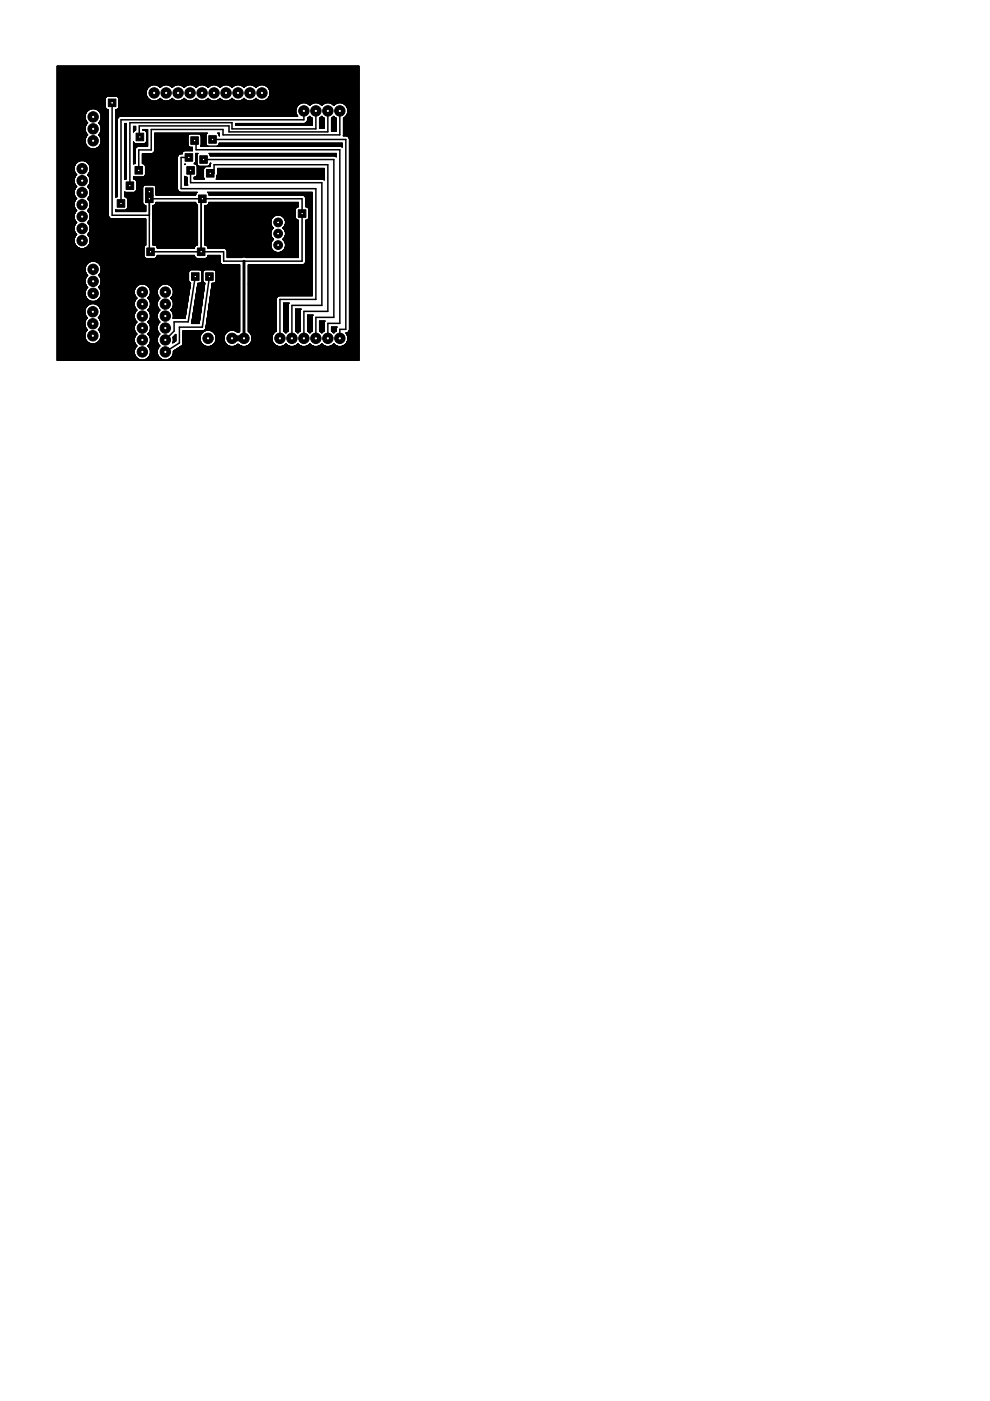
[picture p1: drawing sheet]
<svg xmlns="http://www.w3.org/2000/svg" width="210mm" height="297mm" viewBox="0 0 210 297" stroke-linecap="round" stroke-linejoin="round" font-family="sans-serif">
<g fill="none" stroke="#000" stroke-width=".32">
<path d="M23.8 21.8v23.8h7.9M40 33.4h-1.6v6.6h28.6v23.5h-7.6v8.2M40.4 36.1v2.6h27.8v26h-6.3v7M41.3 29.8h.3v1.9h30.5v36.9h-2.6v3.1M43.2 33.8h27.6v33.5h-3.8v4.4M44.6 36.7h.8v-1.8h24.1v31.1h-5.1v5.7M45.1 29.6h28.2v40.2h-1.2v1.9M64.4 23.5v1.9h-38.7v17.7M67 23.5v3.8h-17.8v-1.3h-21.7v13.4M69.5 23.5v4.5h-20.9v-1.3h-19.1v2.3h.2M72.1 23.5v5.1h-24.8v-1.1h-15.2v4.3h-2.7v4.3M31.7 42.1h32.4v13.3h-12.4"/>
<path d="M31.7 40.6v12.8h15.7v2h4.2M41.4 58.6l-1.5 9.6h-3v2l-1.8 1.9M42.7 42.1v11.3M42.9 42.1l-.2 .3M44.4 58.6l-1.5 10.8h-4.9v3.3l-2.9 1.9"/>
</g>
<path d="M51.7 55.4v16.3" fill="none" stroke="#000" stroke-width=".61"/>
<path d="M49.2 71.7h2.5" fill="none" stroke="#000" stroke-width="1.3"/>
<g fill="none" stroke="#000" stroke-width=".21">
<path d="M12.1 14h64v62.4h-64zM12.1 17.9h64M12.1 20h18.9M12.1 19.9h18.9M12.1 19.8h18.9M12.1 19.7h18.9M12.1 19.6h18.9M12.1 19.5h18.9M12.1 19.4h18.9M12.1 19.1h19M12.1 19h19.1M12.1 18.9h19.1"/>
<path d="M12.1 18.8h19.1M12.1 17.8h64M12.1 17.7h64M12.1 17.6h64M12.1 17.5h64M12.1 17.4h64M12.1 17.3h64M12.1 17.2h64M12.1 17.1h64M12.1 17h64M12.1 16.9h64M12.1 16.8h64"/>
<path d="M12.1 16.7h64M12.1 16.6h64M12.1 16.5h64M12.1 16.4h64M12.1 16.3h64M12.1 16.2h64M12.1 16.1h64M12.1 16h64M12.1 15.9h64M12.1 15.8h64M12.1 15.7h64M12.1 15.6h64"/>
<path d="M12.1 15.5h64M12.1 15.4h64M12.1 15.3h64M12.1 15.2h64M12.1 15.1h64M12.1 15h64M12.1 14.9h64M12.1 14.8h64M12.1 14.7h64M12.1 14.6h64M12.1 14.5h64M12.1 14.4h64"/>
<path d="M12.1 14.3h64M12.1 14.2h64M12.1 14.1h64M12.1 14h64M31 19.4v.6M31 19.3l-18.9 .1M31 19.3h-18.9M31.1 19.2l-19 .1M31.1 19.2h-19M31.1 19.1l-19 .1M31.1 19h-19M31.2 18.9h-19.1"/>
<path d="M31.3 18.7h-19.2M31.3 18.6l-19.2 .1M31.4 18.6h-19.3M31.5 18.5l-19.4 .1M31.5 18.5h-19.4M31.6 18.4l-19.5 .1M31.6 18.4h-19.5M31.7 18.3l-19.6 .1M31.7 18.3l-.5 .4-.2 .7M31.7 18.3h-19.6M31.8 18.2h-19.7M32 18.2h-19.9"/>
<path d="M32.1 18.1h-20M32.2 18.1h-20.1M32.3 18h-20.2M32.4 18l-.7 .3M33 18l.7 .3M33 18h1.9M33.1 18.1h1.7M33.3 18.1h1.3M33.4 18.2h1.1M33.5 18.2h.9M33.7 18.3l.3 .3M33.7 18.3h.6"/>
<path d="M33.7 18.3h.5M33.8 18.4h.4M33.8 18.4h.3M33.9 18.5h.2M33.9 18.5h.1M34.3 18.3l-.3 .3M34.9 18l-.6 .3M35.6 18l.6 .3M35.6 18h1.8M35.7 18.1h1.6M35.8 18.1h1.4M35.9 18.2h1.2"/>
<path d="M36.1 18.2h.8M36.2 18.3l.3 .3M36.2 18.3h.6M36.3 18.3h.4M36.3 18.4h.4M36.4 18.4h.2M36.4 18.5h.2M36.5 18.5h.1M36.8 18.3l-.3 .3M37.4 18l-.6 .3M38.1 18l.6 .3M38.1 18h1.9"/>
<path d="M38.2 18.1h1.7M38.4 18.1h1.3M38.5 18.2h1.1M38.6 18.2h.8M38.7 18.3l.3 .3M38.7 18.3h.6M38.8 18.3h.5M38.8 18.4h.4M38.9 18.4h.3M38.9 18.5h.2M39 18.5h.1M39.3 18.3l-.3 .3"/>
<path d="M40 18l-.7 .3M40.6 18l.7 .3M40.7 18h1.8M40.8 18.1h1.6M40.9 18.1h1.3M41 18.2h1.1M41.2 18.2h.8M41.3 18.3l.3 .3M41.3 18.3h.6M41.3 18.3h.5M41.4 18.4h.4M41.4 18.4h.3"/>
<path d="M41.5 18.5h.2M41.6 18.5h.1M41.9 18.3l-.3 .3M42.5 18l-.6 .3M43.2 18l.6 .3M43.2 18h1.8M43.3 18.1h1.6M43.5 18.1h1.3M43.6 18.2h1.1M43.7 18.2h.8M43.8 18.3l.3 .3M43.8 18.3h.6"/>
<path d="M43.9 18.3h.5M43.9 18.4h.4M44 18.4h.3M44 18.5h.2M44.1 18.5h.1M44.4 18.3l-.3 .3M45 18l-.6 .3M45.7 18l.7 .3M45.7 18h1.9M45.8 18.1h1.7M46 18.1h1.3M46.1 18.2h1.1"/>
<path d="M46.2 18.2h.9M46.4 18.3l.3 .3M46.4 18.3h.6M46.4 18.3h.5M46.5 18.4h.4M46.5 18.4h.3M46.6 18.5h.2M46.6 18.5h.1M47 18.3l-.3 .3M47.6 18l-.6 .3M48.3 18l.6 .3M48.3 18h1.8"/>
<path d="M48.4 18.1h1.6M48.5 18.1h1.3M48.6 18.2h1.1M48.8 18.2h.8M48.9 18.3l.3 .3M48.9 18.3h.6M49 18.3h.4M49 18.4h.4M49.1 18.4h.2M49.1 18.5h.2M49.2 18.5h.1M49.5 18.3l-.3 .3"/>
<path d="M50.1 18l-.6 .3M50.8 18l.6 .3M50.8 18h1.8M50.9 18.1h1.7M51.1 18.1h1.3M51.2 18.2h1.1M51.3 18.2h.8M51.4 18.3l.3 .3M51.4 18.3h.6M51.5 18.3h.5M51.5 18.4h.4M51.6 18.4h.3"/>
<path d="M51.6 18.5h.2M51.7 18.5h.1M52 18.3l-.3 .3M52.7 18l-.7 .3M53.3 18l.7 .3M53.4 18h1.8M53.5 18.1h1.6M53.6 18.1h1.3M53.7 18.2h1.1M53.9 18.2h.8M54 18.3l.3 .3M54 18.3h.6"/>
<path d="M54 18.3h.5M54.1 18.4h.4M54.1 18.4h.3M54.2 18.5h.2M54.3 18.5h.1M54.6 18.3l-.3 .3M55.2 18l-.6 .3M55.9 18l.6 .3M55.9 18h20.2M56 18.1h20.1M56.2 18.1h19.9M56.3 18.2h19.8"/>
<path d="M56.4 18.2h19.7M56.5 18.3l.5 .4 .2 .7v.6M56.5 18.3h19.6M56.6 18.3h19.5M56.6 18.4h19.5M56.7 18.4h19.4M56.7 18.5h19.4M56.8 18.5h19.3M56.8 18.6h19.3M56.9 18.6h19.2M56.9 18.7h19.2M57 18.8h19.1"/>
<path d="M57 18.9h19.1M57.1 19h19M57.1 19.1h19M57.2 19.2h18.9M57.2 19.3h18.9M57.2 20h18.9M57.2 19.9h18.9M57.2 19.8h18.9M57.2 19.7h18.9M57.2 19.6h18.9M57.2 19.5h18.9M57.2 19.4h18.9"/>
<path d="M12.1 32.5h10.9M12.1 33.1h10.9M12.1 28.2h6.2M12.1 35.7h3.6M12.1 39.2h3.9M12.1 27.8h6M12.1 26.5h6.1M12.1 27.2h6M12.1 27.6h6M12.1 27.4h6M12.1 31h6.4M12.1 30.4h6"/>
<path d="M12.1 26.8h6M12.1 30.3h6M12.1 28.3l6.3 .1M12.1 31.2h6.6M12.1 31.9h10.9M12.1 32.6h10.9M12.1 21.4h10.3M12.1 23.1h10.4M12.1 31.5l10.9 .1M12.1 21.8h10.3M12.1 24.6h6M12.1 20.4h19.1"/>
<path d="M12.1 39.9h3.9M12.1 39.5l4.2 .1M12.1 39.5h4.1M12.1 39.4l4.1 .1M12.1 39.4h4M12.1 39.3h4M12.1 39.3h3.9M12.1 39.2h3.8M12.1 39.1h3.8M12.1 39h3.8M12.1 38.9h3.8M12.1 38.9h3.7"/>
<path d="M12.1 38.8h3.7M12.1 38.7h3.7M12.1 38.7h3.6M12.1 38.6h3.6M12.1 38.5h3.6M12.1 38.4h3.6M12.1 38.3h3.6M12.1 38.2h3.6M12.1 38.1h3.6M12.1 38h3.6M12.1 37.9h3.6M12.1 37h4.2"/>
<path d="M12.1 36.9l4.1 .1M12.1 36.9h4.1M12.1 36.8l4 .1M12.1 36.8h3.9M12.1 36.7h3.9M12.1 36.6h3.8M12.1 36.5h3.8M12.1 36.4l3.8 .1M12.1 36.4h3.8M12.1 36.3l3.7 .1M12.1 36.3h3.7M12.1 36.2l3.7 .1"/>
<path d="M12.1 36.2h3.6M12.1 36.1l3.6 .1M12.1 36.1h3.6M12.1 36h3.6M12.1 35.9h3.6M12.1 35.8h3.6M12.1 35.6h3.6M12.1 35.5h3.6M12.1 35.3h3.6M12.1 34h10.9M12.1 33.9h10.9M12.1 33.8h10.9"/>
<path d="M12.1 33.7h10.9M12.1 33.6h10.9M12.1 33.5h10.9M12.1 33.4h10.9M12.1 33.3h10.9M12.1 33.2h10.9M12.1 33h10.9M12.1 32.9h10.9M12.1 32.8h10.9M12.1 32.7h10.9M12.1 32.4h10.9M12.1 32.3h10.9"/>
<path d="M12.1 32.2h10.9M12.1 32.1h10.9M12.1 32h10.9M12.1 31.8h10.9M12.1 31.7h10.9M12.1 31.6h10.9M12.1 31.5h7.1M12.1 31.4l7 .1M12.1 31.4h6.9M12.1 31.3h6.8M12.1 31.3h6.7M12.1 31.2h6.5"/>
<path d="M12.1 31.1h6.5M12.1 31.1h6.4M12.1 30.9l6.3 .1M12.1 30.9h6.3M12.1 30.8l6.2 .1M12.1 30.8h6.2M12.1 30.7h6.2M12.1 30.6h6.1M12.1 30.5h6.1M12.1 30.2h6M12.1 30.1h6M12.1 30h6"/>
<path d="M12.1 29.9h6M12.1 29.8h6M12.1 29.7h6M12.1 29.6h6M12.1 29.5h6M12.1 29.3h6.1M12.1 29.1h6.1M12.1 29h6.1M12.1 29h6.2M12.1 28.9h6.2M12.1 28.6h6.5M12.1 28.5h6.4"/>
<path d="M12.1 28.4l6.4 .1M12.1 28.4h6.3M12.1 28.3h6.2M12.1 28.1h6.1M12.1 28h6.1M12.1 27.9h6.1M12.1 27.9h6M12.1 27.7l6 .1M12.1 27.7h6M12.1 27.5h6M12.1 27.3h6M12.1 27.1h6"/>
<path d="M12.1 27h6M12.1 26.9h6M12.1 26.7h6.1M12.1 26.6h6.1M12.1 26.4h6.2M12.1 26h6.5M12.1 26h6.4M12.1 25.9h6.4M12.1 25.8l6.3 .1M12.1 25.8h6.3M12.1 25.7l6.2 .1M12.1 25.7h6.2"/>
<path d="M12.1 25.6h6.2M12.1 25.6h6.1M12.1 25.5h6.1M12.1 25.4h6.1M12.1 25.3h6M12.1 25.2h6M12.1 25.1h6M12.1 25h6M12.1 24.9h6M12.1 24.8h6M12.1 24.7h6M12.1 24.5h6"/>
<path d="M12.1 24.4h6M12.1 24.3h6M12.1 24.2h6M12.1 24.2h6.1M12.1 24.1h6.1M12.1 24h6.1M12.1 23.9h6.2M12.1 23h10.4M12.1 22.9h10.3M12.1 22.8h10.3M12.1 22.7h10.3M12.1 22.6h10.3"/>
<path d="M12.1 22.5h10.3M12.1 22.4h10.3M12.1 22.3h10.3M12.1 22.2h10.3M12.1 22.1h10.3M12.1 22h10.3M12.1 21.9h10.3M12.1 21.7h10.3M12.1 21.6h10.3M12.1 21.5h10.3M12.1 21.3h10.3M12.1 21.2h10.3"/>
<path d="M12.1 21.1h10.3M12.1 21h10.3M12.1 20.9h10.3M12.1 20.8h10.3M12.1 20.7h10.3M12.1 20.3h19M12.1 20.2h19M12.1 20.1h18.9M15.7 35.4v.7M15.7 38v.7M15.7 36.1l.3 .6M15.7 38.7l.6 .9"/>
<path d="M15.7 37.9l-3.6 .1M15.7 35.4h-3.6M15.8 35.3h-3.7M15.8 37.8h-3.7M15.8 35.2l-3.7 .1M15.8 37.7h-3.7M15.8 35.2h-3.7M15.9 37.7h-3.8M15.9 35.1l-3.8 .1M15.9 37.6h-3.8M15.9 35.1h-3.8M15.9 35l-3.8 .1"/>
<path d="M15.9 37.5h-3.8M15.9 35h-3.8M15.9 34.9h-3.8M16 39.9l-3.9 .1M16 37.4h-3.9M16 34.9h-3.9M16 36.7l.3 .3M16 34.8h-3.9M16 39.8l-3.9 .1M16 37.3h-3.9M16.1 39.8h-4M16.1 34.7h-4"/>
<path d="M16.1 37.3h-4M16.1 39.7l-4 .1M16.2 34.6l-4.1 .1M16.2 37.2h-4.1M16.2 39.7h-4.1M16.2 37.1l-4.1 .1M16.2 34.6h-4.1M16.2 39.6l-4.1 .1M16.3 37.1h-4.2M16.3 34.5l-4.2 .1M16.3 37l-.6 1M16.3 39.6l-.6 .9"/>
<path d="M16.3 39.6h-4.2M16.3 34.5h-4.2M16.4 34.4l-4.3 .1M16.4 34.4h-4.3M16.5 34.3l-4.4 .1M16.6 34.3h-4.5M16.7 34.2h-4.6M16.9 34.2h-4.8M17 34.1h-4.9M17.1 34.1l-.7 .2-.4 .5-.3 .6M17.8 34.1l.6 .2M17.9 34.1h5.1"/>
<path d="M17.9 34.2h5.1M18.1 24.4v.7M18.1 27v.7M18.1 29.5v.7M18.1 25.1l.5 1M18.1 27.7l.5 .9M18.1 30.2l.2 .6M18.1 29.5h-6M18.1 26.9h-6M18.1 24.4h-6M18.1 29.4h-6M18.1 34.2h4.9"/>
<path d="M18.1 29.3h-6M18.2 29.2h-6.1M18.2 34.3h4.8M18.2 29.1h-6.1M18.3 26.5h-6.2M18.3 23.9l-6.2 .1M18.3 30.8l.5 .5 .6 .3M18.3 26.4h-6.2M18.3 23.8l-6.2 .1M18.3 28.9h-6.2M18.3 26.3l-6.2 .1M18.3 23.8h-6.2"/>
<path d="M18.4 34.3l.5 .5 .2 .6v.7M18.4 34.3h4.6M18.4 28.8l-6.3 .1M18.4 26.3h-6.3M18.4 23.7l-6.3 .1M18.4 34.4h4.6M18.4 28.8h-6.3M18.4 26.2h-6.3M18.4 23.7h-6.3M18.5 34.4h4.5M18.5 28.7h-6.4M18.5 26.2h-6.4"/>
<path d="M18.5 23.6l-6.4 .1M18.5 34.5h4.5M18.5 26.1h-6.4M18.5 23.6h-6.4M18.6 37l.5 1v.7M18.6 39.6l.5 .9M18.6 39.6h4.4M18.6 37h4.4M18.6 37.1h4.4M18.6 34.5h4.4M18.6 28.6h-6.5M18.6 26.1l-.5 .9"/>
<path d="M18.6 28.6l-.5 .9M18.6 26.1h-6.5M18.6 23.5l-6.5 .1M18.6 34.6h4.4M18.6 39.5h4.4M18.6 23.5h-6.5M18.7 39.7h4.3M18.7 39.5h4.3M18.7 34.6h4.3M18.7 37.2h4.3M18.7 36.9h4.3M18.7 23.4l-6.6 .1"/>
<path d="M18.7 39.4h4.3M18.8 34.7h4.2M18.8 37.3h4.2M18.8 36.9h4.2M18.8 23.4h-6.7M18.8 39.8h4.2M18.8 39.3h4.2M18.8 34.8h4.2M18.8 36.8h4.2M18.9 39.2h4.1M18.9 36.7l-.3 .3M18.9 37.4h4.1"/>
<path d="M18.9 36.7h4.1M18.9 34.8h4.1M18.9 39.9h4.1M18.9 34.9h4.1M18.9 23.3h-6.8M18.9 37.5h4.1M18.9 36.6h4.1M18.9 39.1h4.1M18.9 35h4.1M18.9 37.6h4.1M18.9 36.5h4.1M19 39h4"/>
<path d="M19 37.6h4M19 36.5h4M19 35.1h4M19 38.9h4M19 37.7h4M19 36.4h4M19 23.3h-6.9M19 35.2h4M19 38.8h4M19 37.8h4M19 36.3h4M19 35.3h4"/>
<path d="M19.1 38.7h3.9M19.1 37.9h3.9M19.1 36.2h3.9M19.1 35.3h3.9M19.1 35.4h3.9M19.1 35.7h3.9M19.1 38.7l-.5 .9M19.1 36.1l-.2 .6M19.1 38.6h3.9M19.1 38.5h3.9M19.1 38.4h3.9M19.1 38.3h3.9"/>
<path d="M19.1 38.2h3.9M19.1 38.1h3.9M19.1 38h3.9M19.1 36.1h3.9M19.1 36h3.9M19.1 35.9h3.9M19.1 35.8h3.9M19.1 35.6h3.9M19.1 35.5h3.9M19.1 23.2h-7M19.2 23.2h-7.1M19.4 23.1h-7.3"/>
<path d="M19.4 23.1l-.6 .2-.5 .5-.2 .6M20.1 23.1l.6 .2 .5 .5 .2 .6M20.1 23.1h2.5M20.3 31.5h2.7M20.3 23.2h2.4M20.4 23.2h2.6v22.6M20.4 31.5h2.6M20.5 31.4h2.5M20.5 23.3h2.5M20.6 31.3h2.4M20.6 23.3h2.4M20.7 31.3h2.3"/>
<path d="M20.7 23.4h2.3M20.8 31.2h2.2M20.8 23.4h2.2M20.8 23.5h2.2M20.9 28.6l.5 .9M20.9 26.1l.5 .9M20.9 31.1h2.1M20.9 28.6h2.1M20.9 26.1h2.1M20.9 23.5h2.1M20.9 26h2.1M21 31.1h2"/>
<path d="M21 28.7h2M21 28.5h2M21 26.1h2M21 26h2M21 23.6h2M21 26.2h2M21 31h2M21 25.9h2M21.1 28.8h1.9M21.1 31h1.9M21.1 28.4h1.9M21.1 26.2h1.9"/>
<path d="M21.1 25.9h1.9M21.1 23.7h1.9M21.1 30.9h1.9M21.1 26.3h1.9M21.1 25.8h1.9M21.2 30.9h1.8M21.2 28.9h1.8M21.2 28.3h1.8M21.2 26.3h1.8M21.2 25.8h1.8M21.2 23.8h1.8M21.2 30.8l-.5 .5-.6 .3"/>
<path d="M21.2 30.8h1.8M21.2 26.4h1.8M21.2 28.2h1.8M21.2 25.7h1.8M21.2 30.7h1.8M21.2 29h1.8M21.2 26.5h1.8M21.2 25.6h1.8M21.2 23.9h1.8M21.3 29h1.7M21.3 28.1h1.7M21.3 25.6h1.7"/>
<path d="M21.3 26.5h1.7M21.3 30.6h1.7M21.3 29.1h1.7M21.3 25.5h1.7M21.3 24h1.7M21.3 28h1.7M21.3 26.6h1.7M21.3 30.5h1.7M21.3 29.2h1.7M21.3 25.4h1.7M21.3 24.1h1.7M21.3 29.3h1.7"/>
<path d="M21.3 27.9h1.7M21.3 26.7h1.7M21.3 24.2h1.7M21.4 30.4h1.6M21.4 26.8h1.6M21.4 29.3h1.6M21.4 27.9h1.6M21.4 25.3h1.6M21.4 24.2h1.6M21.4 27.8h1.6M21.4 29.4h1.6M21.4 24.3h1.6"/>
<path d="M21.4 30.3h1.6M21.4 26.9h1.6M21.4 25.2h1.6M21.4 30.2h1.6M21.4 29.5h1.6M21.4 27.7h1.6M21.4 24.4h1.6M21.4 27.2h1.6M21.4 27.6h1.6M21.4 27.4h1.6M21.4 24.4v.7M21.4 27v.7"/>
<path d="M21.4 29.5v.7M21.4 27.7l-.5 .9M21.4 25.1l-.5 1M21.4 30.2l-.2 .6M21.4 24.6h1.6M21.4 30.1h1.6M21.4 30h1.6M21.4 29.9h1.6M21.4 29.8h1.6M21.4 29.7h1.6M21.4 29.6h1.6M21.4 27.5h1.6"/>
<path d="M21.4 27.3h1.6M21.4 27.1h1.6M21.4 27h1.6M21.4 25.1h1.6M21.4 25h1.6M21.4 24.9h1.6M21.4 24.8h1.6M21.4 24.7h1.6M21.4 24.5h1.6M22.4 20.9v1.8M22.4 22.7v.3M22.4 20.8h-10.3"/>
<path d="M22.4 20.7h-10.3M22.4 20.7v.2M22.4 23l.2 .1M22.5 20.6h-10.4M22.6 20.5l-.2 .2M22.6 23.1l.2 .1M22.6 20.5h-10.5M22.7 20.4l-10.6 .1M22.8 20.4l-.2 .1M23 34.1h-10.9M24.5 32.5h.4M24.5 33.1h.4"/>
<path d="M24.5 28.2h.4M24.5 28.8h.4M24.5 35.7h.4M24.5 37.9h.4M24.5 34.7h.4M24.5 35.2h.4M24.5 34.6h.4M24.5 35.3h.4M24.5 37.5h.4M24.5 39.2h.4M24.5 27.8h.4M24.5 26.5h.4"/>
<path d="M24.5 26.2h.4M24.5 27.2h.4M24.5 34.8h.4M24.5 27.6h.4M24.5 27.4h.4M24.5 31h.4M24.5 30.4h.4M24.5 26.8h.4M24.5 30.3h.4M24.5 28.3h.4M24.5 31.2h.4M24.5 31.9h.4"/>
<path d="M24.5 32.6h.4M24.5 31.5h.4M24.5 34.1h.4M24.5 39.9h.4M24.5 39.8h.4M24.5 39.7h.4M24.5 39.6h.4M24.5 39.5h.4M24.5 39.4h.4M24.5 39.3h.4M24.5 39.1h.4M24.5 39h.4"/>
<path d="M24.5 38.9h.4M24.5 38.8h.4M24.5 38.7h.4M24.5 38.6h.4M24.5 38.5h.4M24.5 38.4h.4M24.5 38.3h.4M24.5 38.2h.4M24.5 38.1h.4M24.5 38h.4M24.5 37.8h.4M24.5 37.7h.4"/>
<path d="M24.5 37.6h.4M24.5 37.4h.4M24.5 37.3h.4M24.5 37.2h.4M24.5 37.1h.4M24.5 37h.4M24.5 36.9h.4M24.5 36.8h.4M24.5 36.7h.4M24.5 36.6h.4M24.5 36.5h.4M24.5 36.4h.4"/>
<path d="M24.5 36.3h.4M24.5 36.2h.4M24.5 36.1h.4M24.5 36h.4M24.5 35.9h.4M24.5 35.8h.4M24.5 35.6h.4M24.5 35.5h.4M24.5 35.4h.4M24.5 35.1h.4M24.5 35h.4M24.5 34.9h.4"/>
<path d="M24.5 34.5h.4M24.5 34.4h.4M24.5 34.3h.4M24.5 34.2h.4M24.5 34h.4M24.5 33.9h.4M24.5 33.8h.4M24.5 33.7h.4M24.5 33.6h.4M24.5 33.5h.4M24.5 33.4h.4M24.5 33.3h.4"/>
<path d="M24.5 33.2h.4M24.5 33h.4M24.5 32.9h.4M24.5 32.8h.4M24.5 32.7h.4M24.5 32.4h.4M24.5 32.3h.4M24.5 32.2h.4M24.5 32.1h.4M24.5 32h.4M24.5 31.8h.4M24.5 31.7h.4"/>
<path d="M24.5 31.6h.4M24.5 31.4h.4M24.5 31.3h.4M24.5 31.1h.4M24.5 30.9h.4M24.5 30.8h.4M24.5 30.7h.4M24.5 30.6h.4M24.5 30.5h.4M24.5 30.2h.4M24.5 30.1h.4M24.5 30h.4"/>
<path d="M24.5 29.9h.4M24.5 29.8h.4M24.5 29.7h.4M24.5 29.6h.4M24.5 29.5h.4M24.5 29.4h.4M24.5 29.3h.4M24.5 29.2h.4M24.5 29.1h.4M24.5 29h.4M24.5 28.9h.4M24.5 28.7h.4"/>
<path d="M24.5 28.6h.4M24.5 28.5h.4M24.5 28.4h.4M24.5 28.1h.4M24.5 28h.4M24.5 27.9h.4M24.5 27.7h.4M24.5 27.5h.4M24.5 27.3h.4M24.5 27.1h.4M24.5 27h.4M24.5 26.9h.4"/>
<path d="M24.5 26.7h.4M24.5 26.6h.4M24.5 26.4h.4M24.5 26.3h.4M24.5 26.1h.4M24.5 26h.4M24.5 25.9h.4M24.5 25.8h.4M24.5 25.7h.4M24.5 25.6h.4M24.5 25.5h.4M24.5 25.4h.4"/>
<path d="M24.5 25.3h.4M24.5 25.2h.4M24.5 25.1h.5M24.5 24.6h38.6M24.5 24.5l38.6 .1M24.5 24.5h38.5M24.5 24.4h38.5M24.5 24.4h38.4M24.5 24.3h38.4M24.5 24.2h38.4M24.5 24.1h38.3M24.5 24l38.3 .1"/>
<path d="M24.5 24h38.3M24.5 23.9l38.3 .1M24.5 23.9h38.3M24.5 23.8l38.2 .1M24.5 23.8h38.2M24.5 23.7h38.2M24.5 23.6h38.2M24.5 23.5h38.2M24.5 23.4h38.2M24.5 23.3h38.2M24.7 20.4l.2 .1M24.8 20.4h6.4"/>
<path d="M24.9 25.3v16.4h-.4M24.9 23.1l-.2 .1M24.9 20.5l.2 .2M24.9 20.5h6.3M25 25.1h-.5M25 20.6h6.2M25 25l-.1 .3M25 25h-.5M25.1 23l-.2 .1M25.1 20.7l.1 .2M25.1 24.9h-.6M25.1 23h37.7"/>
<path d="M25.1 20.7h6.2M25.1 24.8l-.6 .1M25.1 22.9h37.8M25.1 20.8h6.3M25.2 22.8h37.7M25.2 20.9h6.3M25.2 21.4h50.9M25.2 21.8h50.9M25.2 22.7l-.1 .3M25.2 20.9v1.8M25.2 24.8h-.7M25.2 22.7h37.7"/>
<path d="M25.2 22.6h37.7M25.2 22.6h37.8M25.2 21.7h50.9M25.2 21.6h50.9M25.2 21.5h50.9M25.2 21.3l7.1 .1M25.2 21.3h6.9M25.2 21.2l6.8 .1M25.2 21.2h6.7M25.2 21.1l6.6 .1M25.2 21.1h6.5M25.2 21l6.4 .1"/>
<path d="M25.2 21h6.4M25.2 20.9l6.3 .1M25.2 24.7l-.2 .3M25.3 24.7l-.8 .1M25.4 24.7h-.9M25.5 24.6l-.3 .1M26.4 32.5h.4M26.4 33.1h.4M26.4 28.2h.4M26.4 28.8h.4M26.4 35.7h.4M26.4 34.7h.4"/>
<path d="M26.4 35.2h.4M26.4 34.6h.4M26.4 35.3h.4M26.4 37.5h.4M26.4 27.8h.4M26.4 26.5h.4M26.4 27.2h.4M26.4 34.8h.4M26.4 27.6h.4M26.4 27.4h.4M26.4 31h.4M26.4 30.4h.4"/>
<path d="M26.4 26.8h.4M26.4 30.3h.4M26.4 28.3h.4M26.4 31.2h.4M26.4 31.9h.4M26.4 32.6h.4M26.4 31.5h.4M26.4 34.1h.4M26.4 37.9h.4M26.4 37.8h.4M26.4 37.7h.4M26.4 37.6h.4"/>
<path d="M26.4 37.4h.4M26.4 37.3h.4M26.4 37.2h.4M26.4 37.1h.4M26.4 37h.4M26.4 36.9h.4M26.4 36.8h.4M26.4 36.7h.4M26.4 36.6h.4M26.4 36.5h.4M26.4 36.4h.4M26.4 36.3h.4"/>
<path d="M26.4 36.2h.4M26.4 36.1h.4M26.4 36h.4M26.4 35.9h.4M26.4 35.8h.4M26.4 35.6h.4M26.4 35.5h.4M26.4 35.4h.4M26.4 35.1h.4M26.4 35h.4M26.4 34.9h.4M26.4 34.5h.4"/>
<path d="M26.4 34.4h.4M26.4 34.3h.4M26.4 34.2h.4M26.4 34h.4M26.4 33.9h.4M26.4 33.8h.4M26.4 33.7h.4M26.4 33.6h.4M26.4 33.5h.4M26.4 33.4h.4M26.4 33.3h.4M26.4 33.2h.4"/>
<path d="M26.4 33h.4M26.4 32.9h.4M26.4 32.8h.4M26.4 32.7h.4M26.4 32.4h.4M26.4 32.3h.4M26.4 32.2h.4M26.4 32.1h.4M26.4 32h.4M26.4 31.8h.4M26.4 31.7h.4M26.4 31.6h.4"/>
<path d="M26.4 31.4h.4M26.4 31.3h.4M26.4 31.1h.4M26.4 30.9h.4M26.4 30.8h.4M26.4 30.7h.4M26.4 30.6h.4M26.4 30.5h.4M26.4 30.2h.4M26.4 30.1h.4M26.4 30h.4M26.4 29.9h.4"/>
<path d="M26.4 29.8h.4M26.4 29.7h.4M26.4 29.6h.4M26.4 29.5h.4M26.4 29.4h.4M26.4 29.3h.4M26.4 29.2h.4M26.4 29.1h.4M26.4 29h.4M26.4 28.9h.4M26.4 28.7h.4M26.4 28.6h.4"/>
<path d="M26.4 28.5h.4M26.4 28.4h.4M26.4 28.1h.4M26.4 28h.4M26.4 27.9h.4M26.4 27.7h.4M26.4 27.5h.4M26.4 27.3h.4M26.4 27.1h.4M26.4 27h.4M26.4 26.9h.4M26.4 26.7h.4"/>
<path d="M26.4 26.6h.4M26.4 26.4h.4M26.4 26.3h.4M26.4 26.2h.4M26.5 38h-.1M26.6 38h-.2v-11.8h.4v11.7l-.4 .1M28.3 32.5h.4M28.3 33.1h.4M28.3 34.6h.4M28.3 37.5h9.3M28.3 27.2h.5M28.3 34.8h.1"/>
<path d="M28.3 27.6h.5v-.8h-.5v1.2M28.3 27.4h.5M28.3 30.1v4.7M28.3 30.1v.1M28.3 30.4h.4M28.3 30.3h.2M28.3 31.9h.4M28.3 32.6h.4M28.3 31.5h.4M28.3 34.1h.4M28.3 37.9h9.3M28.3 37.8h9.3"/>
<path d="M28.3 37.7h9.3M28.3 37.6h9.3M28.3 37.5h.1M28.3 34.5h.4M28.3 34.4h.4M28.3 34.3h.4M28.3 34.2h.4M28.3 34h.4M28.3 33.9h.4M28.3 33.8h.4M28.3 33.7h.4M28.3 33.6h.4"/>
<path d="M28.3 33.5h.4M28.3 33.4h.4M28.3 33.3h.4M28.3 33.2h.4M28.3 33h.4M28.3 32.9h.4M28.3 32.8h.4M28.3 32.7h.4M28.3 32.4h.4M28.3 32.3h.4M28.3 32.2h.4M28.3 32.1h.4"/>
<path d="M28.3 32h.4M28.3 31.8h.4M28.3 31.7h.4M28.3 31.6h.4M28.3 31.4h.4M28.3 31.4h.5M28.3 30.9h3M28.3 30.8h3M28.3 30.7h3M28.3 30.6h3M28.3 30.5h3M28.3 30.4h.3"/>
<path d="M28.3 30.2l.1 .1M28.3 30.2h.1M28.3 30.1h.1M28.3 28h.1M28.3 27.9h.1M28.3 27.5h.5M28.3 27.3h.5M28.3 27.1h.5M28.3 27h.5M28.3 26.9h.5M28.3 26.8h.5M28.3 30.2l.4 .2h2.6"/>
<path d="M28.3 27.9v.1M28.4 27.9h-.1M28.4 27.8h-.1M28.4 34.7h-.1M28.4 38h.3M28.5 27.7l-.2 .1M28.5 37.5l-.2-.1v.6l9.3-.1M28.5 34.7l-.2 .1M28.5 27.7l-.2 .2M28.5 38h9.1M28.5 27.7h-.2M28.7 31.6v3.1l-.4-.1"/>
<path d="M28.7 38l.2 .2M28.7 38h8.9M28.7 27.6l-.4 .1M28.7 27.6l-.2 .1M28.7 38.1h8.9M28.8 31.4l-.1 .2M28.8 38.1h8.8M28.8 31.3h-.5M28.9 38.2l.1 .2M28.9 38.2h8.7M28.9 31.3h-.6M28.9 38.3h8.7"/>
<path d="M28.9 38.4h8.7M28.9 31.2h-.6M29 38.4v1.9M29 39.9h1.2M29 39.8h1.2M29 39.7h1.2M29 39.6h1.3M29 39.5h1.3M29 39.2h8.6M29 39.1h8.6M29 39h8.6M29 38.9h8.6"/>
<path d="M29 38.8h8.6M29 38.7h8.6M29 38.6h8.6M29 38.5h8.6M29 31.2l-.2 .2M29 31.2h-.7M29.1 31.1h-.8M29.3 31l-.3 .2M29.3 31.1h-1M30.2 34.6h7.4M30.2 34.1h7.4M30.2 34.5h7.4"/>
<path d="M30.2 34.4h7.4M30.2 34.3h7.4M30.2 34.2h7.4M30.2 34h7.4M30.2 33.9h7.4M30.2 33.8h7.4M30.2 33.7h7.4M30.2 33.6h7.4M30.2 33.5h7.4M30.2 33.4h7.4M30.2 33.3h7.4M30.2 39.7v3.4"/>
<path d="M30.3 27.5h1M30.3 34.7l.5 .5v1.8M30.3 39.5l-.1 .2M30.4 34.7h7.2M30.4 39.4l-1.4 .1M30.4 39.4h-1.4M30.4 37.5h7.2M30.5 34.8h7.1M30.5 39.3l-.2 .2M30.5 39.3h-1.5M30.5 37.4h7.1M30.6 27.6l.2 .1"/>
<path d="M30.6 39.3h-1.6M30.6 34.8h7M30.6 37.4h7M30.6 34.9h7M30.6 27.6h.7M30.7 37.3h6.9M30.7 34.9h6.9M30.7 37.3l-.4 .2M30.7 39.2l-.2 .1M30.7 35h6.9M30.7 30.4h.6M30.8 37.2h6.8"/>
<path d="M30.8 37.1h6.8M30.8 35.1h6.8M30.8 35h6.8M30.8 27.7h.5M30.8 27.7l.3 .4M30.8 35.2h6.8M30.8 35.7h6.8M30.8 35.3h6.8M30.8 37l-.1 .3M30.8 30.3h.5M30.8 37h6.8M30.8 36.9h6.8"/>
<path d="M30.8 36.8h6.8M30.8 36.7h6.8M30.8 36.6h6.8M30.8 36.5h6.8M30.8 36.4h6.8M30.8 36.3h6.8M30.8 36.2h6.8M30.8 36.1h6.8M30.8 36h6.8M30.8 35.9h6.8M30.8 35.8h6.8M30.8 35.6h6.8"/>
<path d="M30.8 35.5h6.8M30.8 35.4h6.8M30.9 27.7h.4M30.9 30.3h.4M30.9 27.8h.4M30.9 30.2h.4M31 27.9h.3M31 30.2l-.4 .2M31 20l.2 .7 .5 .4M31 30.2h.3M31 30.1h.3M31 28h.3"/>
<path d="M31.1 30h.2M31.1 28h.2M31.1 28.2h.2M31.1 28.8h.2M31.1 28.1v1.9M31.1 30l-.1 .2M31.1 28.3h.2M31.1 29.9h.2M31.1 29.8h.2M31.1 29.7h.2M31.1 29.6h.2M31.1 29.5h.2"/>
<path d="M31.1 29.4h.2M31.1 29.3h.2M31.1 29.2h.2M31.1 29.1h.2M31.1 29h.2M31.1 28.9h.2M31.1 28.7h.2M31.1 28.6h.2M31.1 28.5h.2M31.1 28.4h.2M31.1 28.1h.2M31.3 27.6h-1v-.1h1v3.5h-3"/>
<path d="M31.7 21.1l.7 .3M32.3 32.5h6.3M32.5 32.4l-.3 .2M32.5 32.4h6.1M32.6 39.2l.2 .1M32.6 32.3h6.1M32.7 32.2l-.2 .2M32.7 39.3h4.9M32.8 31h7.2M32.8 30.4h7M32.8 31.9l-.1 .3M32.8 30.3h7"/>
<path d="M32.8 31.2h8v.7M32.8 39.3l.2 .2M32.8 31.5h8M32.8 39.3h4.8M32.8 31.9h8M32.8 31.8h8M32.8 31.7h8M32.8 31.6h8M32.8 31.4h8M32.8 31.3h8M32.8 31.2h7.4M32.8 31.1h7.3"/>
<path d="M32.8 31.1h7.2M32.8 30.9l7.1 .1M32.8 30.9h7.1M32.8 30.8l7.1 .1M32.8 30.8h7.1M32.8 30.7h7M32.8 30.6h7M32.8 30.5h7M32.8 30.2h7M32.8 30.1h7M32.8 30h7M32.8 29.9h7"/>
<path d="M32.8 29.8h7M32.8 29.7h7M32.8 29.6h7M32.8 29.5h7M32.8 29.4h7M32.8 29.3h7M32.8 29.2h7M32.8 29.1h7M32.8 29h7M32.8 28.9h7M32.8 28.7h7.1M32.9 39.4h4.7"/>
<path d="M33 39.5l.1 .2M33 39.5h4.6M33 39.6h4.6M33.1 39.7v1.7h8.4v-.2M33.1 39.9h4.5M33.1 39.8h4.5M33.1 39.7h4.5M33.1 21.4h1.7M33.3 21.3h1.4M33.4 21.3h1.2M33.5 21.2h.9M33.6 21.2h.7"/>
<path d="M33.7 21.1h.5M33.8 21h.3M33.9 20.9h.1M34 20.8l-.3 .3-.7 .3M34 20.8l.3 .3M34 20.8h.1M34.3 21.1l.6 .3M35.6 21.4h1.8M35.8 21.3h1.4M35.9 21.3h1.2M36 21.2h1M36.2 21.2h.7"/>
<path d="M36.2 21.1h.6M36.3 21.1h.4M36.3 21h.4M36.4 21h.2M36.4 20.9h.2M36.5 20.8l-.3 .3-.6 .3M36.5 20.8l.9 .6M36.5 20.8h.1M37.6 39.2h-8.6M37.6 33.2v7M37.7 33.2h-7.5M37.7 33.1h-7.5"/>
<path d="M37.7 33h-7.5M37.8 33h-7.6M37.8 32.9h-7.6M37.9 32.9h-7.7M37.9 32.8h-7.7M38 32.7l-7.8 .1M38.1 32.7h-7.9M38.2 21.4h1.7M38.2 32.6l-8 .1M38.2 32.6l-.2 .1-.4 .5M38.3 21.3h1.5M38.4 21.3h1.2"/>
<path d="M38.6 21.2h.9M38.6 32.6h-8.4v2.1l7.4-.1M38.6 32.4v.2h-8.4M38.7 32.4h-6.2M38.7 21.2h.7M38.7 32.3h-6.1M38.7 32.2h-6M38.8 21.1h.5M38.8 32.2h-6.1M38.8 32.1h-6.1M38.9 32l-.3 .4M38.9 21h.3"/>
<path d="M38.9 32l-6.1 .1M39 20.9h.1M39 20.8l-.3 .3-.6 .3M39 20.8l1 .6M39 32h-6.2M39 20.8h.1M39.1 32h-.2M39.2 37.9h.4M39.2 37.5h.4v1.4M39.2 39.2h.6M39.2 39.1h.6M39.2 39.1h.5"/>
<path d="M39.2 39h.5M39.2 38.9l.5 .1M39.2 38.9h.5M39.2 38.8h.4M39.2 38.7h.4M39.2 38.6h.4M39.2 38.5h.4M39.2 38.4h.4M39.2 38.3h.4M39.2 38.2h.4M39.2 38.1h.4M39.2 38h.4"/>
<path d="M39.2 37.8h.4M39.2 37.7h.4M39.2 37.6h.4M39.2 37.5h.1M39.2 37.4h.1M39.2 34.9h.1M39.3 37.5h.2M39.3 37.5l-.1-.1v1.8h.6M39.3 34.8l-.1 .1M39.3 34.8h-.1M39.6 38.9l.2 .3M39.8 28.9v1.8"/>
<path d="M39.8 30.7l.5 .5M39.9 28.8l-7.1 .1M39.9 28.8h-7.1M39.9 28.7h-7.1M40 28.6h-7.2M40.1 28.5h-7.3M40.2 28.4l-7.4 .1M40.3 28.4h-7.5M40.3 28.4l-.5 .5M40.7 21.4h1.7M40.8 31.9l-8 .1M40.9 21.3h1.4"/>
<path d="M41 21.3h1.2M41.1 21.2h.9M41.2 37.9h2.1M41.2 37.8h2M41.2 37.7h2M41.2 37.6h2M41.2 34.7h.5M41.2 21.2h.7M41.3 34.6h.4M41.3 21.1h.5M41.3 34.7l.3 .1M41.4 21.1h.4"/>
<path d="M41.4 34.8h.3M41.4 34.5h.3M41.4 34.4h.3M41.4 21h.3M41.4 34.3h.3M41.5 33.1h.2M41.5 34.3l-.3 .4M41.5 34.1h.2M41.5 34.3h.2M41.5 34.2h.2M41.5 34h.2M41.5 33.9h.2"/>
<path d="M41.5 33.8h.2M41.5 33.7h.2M41.5 33.6h.2M41.5 33.5h.2M41.5 33.4h.2M41.5 33.3h.2M41.5 33.2h.2M41.5 33h.2M41.5 32.9h.2M41.5 32.9h.3M41.5 32.8h.3M41.5 32.7h.3"/>
<path d="M41.5 21h.2M41.5 37.5h1.7M41.5 20.9h.1M41.6 34.8h.2M41.6 34.8l.1 .2M41.6 20.8l-.3 .3-.7 .3M41.6 20.8l.9 .6M41.6 20.8h.1M41.6 37.4h1.6M41.6 34.9h.2M41.7 37.4h1.5M41.7 34.9h.1"/>
<path d="M41.7 37.3h1.5M41.7 35h.1M41.7 35l.1 .2M41.7 32.9v1.9M41.7 34.8l.1 .2M41.7 37.3l-.4 .2M41.7 35l.2 .1M41.8 37.2h1.4M41.8 35.1h.2M41.8 35.1l.2 .1M41.8 37.1h1.4M41.8 35.2h.3"/>
<path d="M41.8 32.7l.2-.2h-.5v1.8M41.8 35.7h1.4M41.8 35.2v1.9M41.8 32.7l-.1 .2M41.8 35l.2 .2M41.8 35.2l2.8 .1M41.8 37.1l-.1 .2M41.8 37h1.4M41.8 36.9h1.4M41.8 36.8h1.4M41.8 36.7h1.4M41.8 36.6h1.4"/>
<path d="M41.8 36.5h1.4M41.8 36.4h1.4M41.8 36.3h1.4M41.8 36.2h1.4M41.8 36.1h1.4M41.8 36h1.4M41.8 35.9h1.4M41.8 35.8h1.4M41.8 35.6h1.4M41.8 32.7h-.3M41.9 32.6l-.4 .1M42 32.6h-.5"/>
<path d="M42 35.2h.2M42 32.5l-.5 .1M42.2 28.4l.4 .2M42.2 28.4h1.6M42.3 28.4h1.4M42.4 28.5h1.3M42.5 28.6h1.2M42.5 28.6h1.1M42.6 31h1.5M42.6 30.9l30 .1M42.6 28.6l.1 .3M42.6 30.9h1.4"/>
<path d="M42.6 28.7h1M42.6 30.9h1.3M42.6 28.8h1M42.6 30.8h1.2M42.7 30.8h1.1M42.7 28.8h.9M42.7 30.4h.9M42.7 30.3h.9M42.7 30.7l-.1 .2M42.7 28.9v1.8M42.7 30.7h1M42.7 30.6h1"/>
<path d="M42.7 30.5h1M42.7 30.5h.9M42.7 30.2h.9M42.7 30.1h.9M42.7 30h.9M42.7 29.9h.9M42.7 29.8h.9M42.7 29.7h.9M42.7 29.6h.9M42.7 29.5h.9M42.7 29.4h.9M42.7 29.3h.9"/>
<path d="M42.7 29.2h.9M42.7 29.1h.9M42.7 29h.9M42.7 28.9h.9M43.2 37.5h-2v.4l2.1 .1v-.1M43.2 35.8v1.9M43.2 37.7l.1 .2M43.3 21.4h1.7M43.3 35.6h-1.5M43.3 35.5h-1.5M43.4 35.5h-1.6M43.4 21.3h1.4"/>
<path d="M43.5 35.4h-1.7M43.5 21.3h1.2M43.6 35.3l-1.8 .1M43.6 35.3l-.4 .5M43.6 28.6v1.9M43.6 30.5l.1 .2M43.7 21.2h.9M43.7 28.4l.3-.2h-11.2v3.7M43.7 28.4l-.1 .2M43.7 30.7l.4 .3M43.8 21.2h.7M43.8 28.3l-11 .1"/>
<path d="M43.9 21.1h.5M43.9 28.3h-11.1M43.9 21.1h.4M43.9 28.2l-11.1 .1M44 21h.3M44 21h.2M44.1 20.9h.1M44.1 20.8l-.3 .3-.6 .3M44.1 20.8l.9 .6M44.1 20.8h.1M44.2 35.2h.4M44.3 35.2h-.2"/>
<path d="M44.3 32.5h27M44.3 35.2h.3M44.4 32.6h26.9M44.4 35.1h.2M44.5 32.7l.1 .2M44.5 32.7l-.2-.2h27v.8l-.4-.2M44.5 35l-.2 .2M44.5 35h.1M44.5 32.7h26.8M44.5 34.9h.1M44.5 32.8h26.8M44.5 34.8h.1"/>
<path d="M44.6 32.9h26.7M44.6 32.9v.2h26.7M44.6 34.8l.1-.2-.1 .2M44.6 34.8l-.1 .2M44.6 33h26.7M44.6 34.8v.5h-2.8M44.6 34.8h.1M44.7 34.7h-.1M44.7 34.6l-.1 .1M45.8 21.4h1.7M45.9 37.9h22.8M45.9 37.9l-.1 .1h22.9"/>
<path d="M46 37.8h22.7M46 21.3h1.3M46 37.7l-.1 .2M46 37.2v.5M46 37.5h22.7M46 37.7h22.7M46 37.6h22.7M46 37.4h22.7M46 37.3h22.7M46 37.2h22.7M46 37.2h.1M46 37.1h22.7"/>
<path d="M46 31h26.6M46.1 37.1h22.6M46.1 21.3h1.2M46.1 37h22.6M46.1 36.9h22.6M46.1 36.9v-1.2h22.6v2.5M46.1 36.9l-.1 .3M46.1 36.8h22.6M46.1 36.7h22.6M46.1 36.6h22.6M46.1 36.5h22.6M46.1 36.4h22.6"/>
<path d="M46.1 36.3h22.6M46.1 36.2h22.6M46.1 36.1h22.6M46.1 36h22.6M46.1 35.9h22.6M46.1 35.8h22.6M46.1 35.7h22.6M46.1 30.9h26.5M46.2 28.2h.3M46.2 21.2h.9M46.2 30.9h26.4M46.2 28.3h.3"/>
<path d="M46.3 30.8h26.3M46.3 28.3h.2M46.3 21.2h.7M46.4 30.8h26.2M46.4 28.4l.1 .2M46.4 28.4l-.3-.2h.4v.5M46.4 30.7l-.4 .3M46.4 28.4h.1M46.4 30.7h26.2M46.4 21.1h.5M46.4 30.6h26.2M46.4 28.5h.1"/>
<path d="M46.4 28.6h.1M46.5 30.5h26.1M46.5 28.6h.1M46.5 28.6v.1M46.5 30.5v-.2h26.1v.9l-.4-.2M46.5 30.4h26.1M46.5 30.5l-.1 .2M46.5 28.7h.1M46.5 21h.3M46.6 20.9h.1M46.7 20.8l-.3 .3-.7 .3M46.7 20.8l.9 .6"/>
<path d="M46.7 20.8h.1M48.3 21.4h1.8M48.5 21.3h1.4M48.6 21.3h1.2M48.7 21.2h.9M48.9 21.2h.6M48.9 21.1l-.6 .3M48.9 21.1h.5M49 21.1h.4M49 21h.3M49.1 21h.2M49.1 20.9h.1"/>
<path d="M49.2 20.8l-.3 .3M49.2 20.8l.3 .3M49.2 20.8h.1M49.5 21.1l.6 .3M50 26.5h16.2M50 26.4h16.2M50 26.3h16.2M50 26.2h16.2M50.9 21.4h1.7M51 21.3h1.4M51.1 21.3h1.2M51.3 21.2h.9"/>
<path d="M51.4 21.2h.7M51.4 21.1l-.6 .3M51.5 21.1h.5M51.5 21.1h.4M51.6 21h.3M51.6 21h.2M51.7 20.9h.1M51.7 20.8l-.3 .3M51.7 20.8l.3 .3M51.7 20.8h.1M52 21.1l.7 .3M53.4 21.4h1.7"/>
<path d="M53.6 21.3h1.4M53.7 21.3h1.2M53.8 21.2h.9M53.9 21.2h.7M54 21.1h.5M54.1 21.1h.4M54.1 21h.3M54.2 21h.2M54.2 20.9h.1M54.3 20.8l-.3 .3-.7 .3M54.3 20.8l.3 .3 .6 .3M54.3 20.8h.1"/>
<path d="M55.9 21.4h20.2M56.1 21.3h20M56.2 21.3h19.9M56.4 21.2h19.7M56.5 21.2h19.6M56.6 21.1h19.5M56.7 21h19.4M56.8 20.9h19.3M56.8 20.8h19.3M56.9 20.8h19.2M56.9 20.7h19.2M57 20.7l-.5 .4-.6 .3"/>
<path d="M57 20.7h19.1M57 20.6h19.1M57 20.5h19.1M57.1 20.4h19M57.1 20.3h19M57.2 20.2h18.9M57.2 20.1h18.9M57.2 20l-.2 .7M62.7 23.2h-38.2v18.6l.2-.1M62.7 23.2h-37.9M62.8 23.1h-37.9M62.8 23.1h-37.8"/>
<path d="M62.8 23h-37.8M62.8 22.9h-37.7M62.9 22.8h-37.8M63 22.5h-37.8M63.1 22.5h-37.9M63.1 22.4h-37.9M63.2 22.4h-38M63.2 22.3h-38M63.3 22.2l-38.1 .1M63.3 22.2h-38.1M63.4 22.1l-38.2 .1M63.4 22.1h-38.2"/>
<path d="M63.6 22l-38.4 .1M63.7 22h-38.5M63.8 21.9h-38.6M64 21.9h-38.8M64.1 21.8h-38.9M64.1 21.8a1.71 1.71 0 0 0-1 2.8l-38.6 .1M64.6 26.1h1.6M64.7 26.1h1.5M64.8 21.8l.9 .6M64.8 21.8h1.8M64.9 26l-.3 .2M64.9 26h1.3"/>
<path d="M64.9 21.9h1.6M65 25.9h1.2M65 21.9h1.4M65.1 25.8l-.2 .2M65.1 25.8h1.1M65.1 25.7h1.1M65.2 22h1.1M65.2 25.6h1M65.2 25v.5M65.2 25.5l-.1 .3M65.2 25.5h1M65.2 25.4h1"/>
<path d="M65.2 25.3h1M65.2 25.2h1M65.2 25.1h1M65.2 25h1M65.3 22h.8M65.3 25h.7M65.4 24.9h.6M65.4 22.1h.6M65.4 22.1h.5M65.5 24.9h.4M65.5 24.8h.4M65.5 22.2h.4"/>
<path d="M65.6 22.2h.2M65.6 24.8h.2M65.6 24.7h.2M65.6 22.3h.2M65.7 22.4h.1M65.7 24.7h.1M65.7 24.6l-.5 .4M65.7 24.6l.5 .4M66.2 25v1.6l-16.2-.1v-.3h16.2M66.6 21.8l-.9 .6M67.3 21.8l.9 .6M67.3 21.8h1.9"/>
<path d="M67.4 21.9h1.6M67.6 21.9h1.3M67.7 22h1.1M67.7 25v2.2h1v-2.2M67.7 26.5h1M67.7 26.2h1M67.7 26.8h1M67.7 27.1h1M67.7 27h1M67.7 26.9h1M67.7 26.7h1M67.7 26.6h1"/>
<path d="M67.7 26.4h1M67.7 26.3h1M67.7 26.1h1M67.7 26h1M67.7 25.9h1M67.7 25.8h1M67.7 25.7h1M67.7 25.6h1M67.7 25.5h1M67.7 25.4h1M67.7 25.3h1M67.7 25.2h1"/>
<path d="M67.7 25.1h1M67.7 25h1M67.8 22h.8M67.9 25h.7M67.9 25h-.2M67.9 24.9h.6M67.9 22.1h.6M68 22.1h.5M68 24.9h.5M68.1 24.8h.3M68.1 22.2h.3M68.1 24.8h.2"/>
<path d="M68.2 24.7h.1M68.2 22.3h.1M68.2 22.4h.1M68.2 24.6l-.3 .4M68.2 24.6l.5 .4M68.4 38l.3 .2M68.4 38h.3M68.6 38h.1M68.7 38.1h.1M69.2 21.8l-1 .6M69.8 21.8l1 .6M69.9 21.8h1.8"/>
<path d="M70 21.9h1.6M70.1 21.9h1.3M70.2 22h1.1M70.3 25v2.8h1v-2.8M70.3 26.5h1M70.3 26.2h1M70.3 27.2h1M70.3 27.6h1M70.3 27.4h1M70.3 26.8h1M70.3 27.7h1M70.3 27.5h1"/>
<path d="M70.3 27.3h1M70.3 27.1h1M70.3 27h1M70.3 26.9h1M70.3 26.7h1M70.3 26.6h1M70.3 26.4h1M70.3 26.3h1M70.3 26.1h1M70.3 26h1M70.3 25.9h1M70.3 25.8h1"/>
<path d="M70.3 25.7h1M70.3 25.6h1M70.3 25.5h1M70.3 25.4h1M70.3 25.3h1M70.3 25.2h1M70.3 25.1h1M70.3 25h1M70.4 22h.8M70.4 25h.7M70.5 25h-.2M70.5 24.9h.6"/>
<path d="M70.5 22.1h.6M70.5 22.1h.5M70.5 24.9h.5M70.6 24.8h.4M70.6 22.2h.4M70.6 22.2h.3M70.7 24.8h.2M70.7 24.7h.1M70.7 22.3h.1M70.7 22.4h.1M70.8 24.7h.1M70.8 24.6l-.3 .4"/>
<path d="M70.8 24.6l.5 .4M71 33.1h.3M71.1 33.2h.2M71.2 33.2h.1M71.7 21.8l-.9 .6M72.3 31.1h.3M72.4 21.8l.6 .3 .5 .4M72.4 21.8h3.7M72.4 31.1h.2M72.5 21.9h3.6M72.5 31.2h.1M72.7 21.9h3.4"/>
<path d="M72.7 22h3.4M72.8 28.2h3.3M72.8 28.7l3.3 .1M72.8 27.8h3.3M72.8 26.5h3.3M72.8 26.2h3.3M72.8 27.2h3.3M72.8 27.6h3.3M72.8 27.4h3.3M72.8 26.8h3.3M72.8 28.3h3.3M72.8 25v3.7"/>
<path d="M72.8 28.7h3.3M72.8 28.6h3.3M72.8 28.5h3.3M72.8 28.4h3.3M72.8 28.1h3.3M72.8 28h3.3M72.8 27.9h3.3M72.8 27.7h3.3M72.8 27.5h3.3M72.8 27.3h3.3M72.8 27.1h3.3M72.8 27h3.3"/>
<path d="M72.8 26.9h3.3M72.8 26.7h3.3M72.8 26.6h3.3M72.8 26.4h3.3M72.8 26.3h3.3M72.8 26.1h3.3M72.8 26h3.3M72.8 25.9h3.3M72.8 25.8h3.3M72.8 25.7h3.3M72.8 25.6h3.3M72.8 25.5h3.3"/>
<path d="M72.8 25.4h3.3M72.8 25.3h3.3M72.8 25.2h3.3M72.8 25.1h3.3M72.8 25h3.3M72.9 22h3.2M73 25h3.1M73 24.9h3.1M73 22.1h3.1M73.1 22.1h3M73.1 24.9h3M73.1 24.8h3"/>
<path d="M73.1 22.2h3M73.2 22.2h2.9M73.2 24.8h2.9M73.2 24.7h2.9M73.2 22.3h2.9M73.3 22.4h2.8M73.3 24.7h2.8M73.3 24.6h2.8M73.4 22.5h2.7M73.4 24.6h2.7M73.4 24.5h2.7M73.5 28.8l.5 .3 .1 .3v40.6"/>
<path d="M73.5 24.5l-.7 .5M73.5 22.5l.2 .7M73.5 24.4h2.6M73.5 22.6h2.6M73.5 28.8h2.6M73.5 24.3h2.6M73.5 22.7h2.6M73.6 24.3h2.5M73.6 22.7h2.5M73.6 24.2h2.5M73.6 22.8h2.5M73.6 28.9h2.5"/>
<path d="M73.6 22.9h2.5M73.6 24.1h2.5M73.7 23h2.4M73.7 23.1h2.4M73.7 24h2.4M73.7 23.9h2.4M73.7 23.2v.7M73.7 23.9l-.2 .6M73.7 23.2h2.4M73.7 28.9h2.4M73.7 23.8h2.4M73.7 23.7h2.4"/>
<path d="M73.7 23.6h2.4M73.7 23.5h2.4M73.7 23.4h2.4M73.7 23.3h2.4M73.8 29h2.3M73.9 29h2.2M73.9 29.1h2.2M74 29.1h2.1M74 29.2h2.1M74 29.3h2.1M74 29.4h2.1M74.1 29.4h2"/>
<path d="M74.1 32.5h2M74.1 33.1h2M74.1 35.7h2M74.1 37.9h2M74.1 34.7h2M74.1 35.2h2M74.1 34.6h2M74.1 35.3h2M74.1 37.5h2M74.1 39.2h2M74.1 34.8h2M74.1 31h2"/>
<path d="M74.1 30.4h2M74.1 30.3h2M74.1 31.2h2M74.1 31.9h2M74.1 32.6h2M74.1 31.5h2M74.1 34.1h2M74.1 39.9h2M74.1 39.8h2M74.1 39.7h2M74.1 39.6h2M74.1 39.5h2"/>
<path d="M74.1 39.4h2M74.1 39.3h2M74.1 39.1h2M74.1 39h2M74.1 38.9h2M74.1 38.8h2M74.1 38.7h2M74.1 38.6h2M74.1 38.5h2M74.1 38.4h2M74.1 38.3h2M74.1 38.2h2"/>
<path d="M74.1 38.1h2M74.1 38h2M74.1 37.8h2M74.1 37.7h2M74.1 37.6h2M74.1 37.4h2M74.1 37.3h2M74.1 37.2h2M74.1 37.1h2M74.1 37h2M74.1 36.9h2M74.1 36.8h2"/>
<path d="M74.1 36.7h2M74.1 36.6h2M74.1 36.5h2M74.1 36.4h2M74.1 36.3h2M74.1 36.2h2M74.1 36.1h2M74.1 36h2M74.1 35.9h2M74.1 35.8h2M74.1 35.6h2M74.1 35.5h2"/>
<path d="M74.1 35.4h2M74.1 35.1h2M74.1 35h2M74.1 34.9h2M74.1 34.5h2M74.1 34.4h2M74.1 34.3h2M74.1 34.2h2M74.1 34h2M74.1 33.9h2M74.1 33.8h2M74.1 33.7h2"/>
<path d="M74.1 33.6h2M74.1 33.5h2M74.1 33.4h2M74.1 33.3h2M74.1 33.2h2M74.1 33h2M74.1 32.9h2M74.1 32.8h2M74.1 32.7h2M74.1 32.4h2M74.1 32.3h2M74.1 32.2h2"/>
<path d="M74.1 32.1h2M74.1 32h2M74.1 31.8h2M74.1 31.7h2M74.1 31.6h2M74.1 31.4h2M74.1 31.3h2M74.1 31.1h2M74.1 30.9h2M74.1 30.8h2M74.1 30.7h2M74.1 30.6h2"/>
<path d="M74.1 30.5h2M74.1 30.2h2M74.1 30.1h2M74.1 30h2M74.1 29.9h2M74.1 29.8h2M74.1 29.7h2M74.1 29.6h2M74.1 29.5h2M12.1 51.9h3.9M12.1 43.6h3.6M12.1 52.6h4.9"/>
<path d="M12.1 43.8h3.7M12.1 46.7h3.8M12.1 54.6h18.6M12.1 54.4l18.5 .1M12.1 45.6h3.6M12.1 53.5h18.4M12.1 44.6h4.1M12.1 41.7h3.9M12.1 40.8h3.6M12.1 40.7h3.6M12.1 41.4h3.7M12.1 57.2h6"/>
<path d="M12.1 52.7h18.4M12.1 46.4h3.7M12.1 54.8h34.6M12.1 54.1h18.4M12.1 60h6M12.1 59.9h6M12.1 59.8h6M12.1 59.7h6M12.1 59.6h6M12.1 59.5h6M12.1 59.4h6M12.1 59.3h6"/>
<path d="M12.1 58.9h6.1M12.1 58.8h6.1M12.1 58.7h6.2M12.1 58.3l6.5 .1M12.1 58.3h6.5M12.1 58.2l6.4 .1M12.1 58.2h6.4M12.1 58.1l6.3 .1M12.1 58.1h6.3M12.1 58l6.2 .1M12.1 58h6.2M12.1 57.9l6.2 .1"/>
<path d="M12.1 57.9h6.1M12.1 57.8h6.1M12.1 57.7h6.1M12.1 57.7h6M12.1 57.6h6M12.1 57.5h6M12.1 57.4h6M12.1 57.3h6M12.1 57.1h6M12.1 57h6M12.1 56.9h6M12.1 56.8h6"/>
<path d="M12.1 56.7h6M12.1 56.4h6.1M12.1 56.3h6.1M12.1 56.2h6.2M12.1 55.3h34.6M12.1 55.2h34.6M12.1 55.1h34.6M12.1 55h34.6M12.1 54.9h34.6M12.1 54.7l18.9 .1M12.1 54.7h18.7M12.1 54.6l18.6 .1"/>
<path d="M12.1 54.5l18.5 .1M12.1 54.5h18.5M12.1 54.4h18.4M12.1 54.3l18.4 .1M12.1 54.3h18.4M12.1 54.2h18.4M12.1 54h18.4M12.1 53.9h18.4M12.1 53.8h18.4M12.1 53.7h18.4M12.1 53.6h18.4M12.1 53.4h18.4"/>
<path d="M12.1 53.3h18.4M12.1 53.2h18.4M12.1 53.1h18.4M12.1 53h18.4M12.1 52.9h18.4M12.1 52.8h18.4M12.1 52.6h4.7M12.1 52.5h4.6M12.1 52.5h4.5M12.1 52.4h4.3M12.1 52.3l4.3 .1M12.1 52.3h4.2"/>
<path d="M12.1 52.2l4.2 .1M12.1 52.2h4.1M12.1 52.1l4.1 .1M12.1 52.1h4M12.1 52l4 .1M12.1 52h3.9M12.1 51.8l3.8 .1M12.1 51.8h3.8M12.1 51.7l3.8 .1M12.1 51.7h3.8M12.1 51.6h3.8M12.1 51.6h3.7"/>
<path d="M12.1 51.5h3.7M12.1 51.4h3.7M12.1 51.4h3.6M12.1 51.3h3.6M12.1 51.2h3.6M12.1 51.1h3.6M12.1 51h3.6M12.1 50.9h3.6M12.1 50.8h3.6M12.1 50.7h3.6M12.1 49.7h4.2M12.1 49.7h4.1"/>
<path d="M12.1 49.6h4.1M12.1 49.6h4M12.1 49.5h4M12.1 49.4l3.9 .1M12.1 49.4h3.9M12.1 49.3l3.9 .1M12.1 49.3h3.8M12.1 49.2l3.8 .1M12.1 49.2h3.8M12.1 49.1h3.8M12.1 49h3.7M12.1 48.9h3.7"/>
<path d="M12.1 48.8h3.6M12.1 48.7h3.6M12.1 48.6h3.6M12.1 48.5h3.6M12.1 48.4h3.6M12.1 48.3h3.6M12.1 48.2h3.6M12.1 48.1h3.6M12.1 47.2h4.2M12.1 47.1h4.1M12.1 47h4M12.1 46.9l4 .1"/>
<path d="M12.1 46.9h3.9M12.1 46.8l3.9 .1M12.1 46.8h3.9M12.1 46.6h3.8M12.1 46.5h3.7M12.1 46.3h3.6M12.1 46.2h3.6M12.1 46.1h3.6M12.1 46h3.6M12.1 45.9h3.6M12.1 45.8h3.6M12.1 45.7h3.6"/>
<path d="M12.1 45.3h3.8M12.1 45.1h3.8M12.1 45h3.8M12.1 44.6h4.2M12.1 44.5h4.1M12.1 44.4l4 .1M12.1 44.4h4M12.1 44.3l3.9 .1M12.1 44.3h3.9M12.1 44.2l3.9 .1M12.1 44.2h3.8M12.1 44.1l3.8 .1"/>
<path d="M12.1 44.1h3.8M12.1 44l3.8 .1M12.1 44h3.7M12.1 43.9h3.7M12.1 43.8h3.6M12.1 43.7h3.6M12.1 43.5h3.6M12.1 43.4h3.6M12.1 43.3h3.6M12.1 43.2h3.6M12.1 43.1h3.6M12.1 43h3.6"/>
<path d="M12.1 42.7h3.8M12.1 42.6h3.8M12.1 42.5h3.8M12.1 42.4h3.9M12.1 42.1h4.2M12.1 42l4.1 .1M12.1 42h4.1M12.1 41.9l4 .1M12.1 41.9h4M12.1 41.8h3.9M12.1 41.7h3.8M12.1 41.6h3.8"/>
<path d="M12.1 41.5h3.8M12.1 41.3h3.7M12.1 41.2h3.6M12.1 41.1h3.6M12.1 41h3.6M12.1 40.9h3.6M12.1 40.6h3.6M12.1 40.5h3.6M12.1 40.4h3.6M12.1 40.3h3.7M12.1 40.2h3.7M12.1 40.2h3.8"/>
<path d="M12.1 40.1h3.8M12.1 40h3.8M15.7 40.5v.7M15.7 43.1v.6M15.7 45.6v.7M15.7 48.1v.7M15.7 50.7v.6M15.7 41.2l.6 .9M15.7 43.7l.6 1M15.7 46.3l.6 .9M15.7 48.8l.3 .6M15.7 51.3l.3 .7"/>
<path d="M15.7 50.6h-3.6M15.7 48.1h-3.6M15.7 45.5l-3.6 .1M15.7 43h-3.6M15.8 50.5l-3.7 .1M15.8 48h-3.7M15.8 45.5h-3.7M15.8 42.9h-3.7M15.8 40.4h-3.7M15.8 50.5h-3.7M15.8 45.4h-3.7M15.8 50.4l-3.7 .1"/>
<path d="M15.8 47.9h-3.7M15.8 42.8h-3.7M15.8 40.3h-3.7M15.8 50.4h-3.7M15.8 45.3h-3.7M15.9 50.3l-3.8 .1M15.9 47.8h-3.8M15.9 50.3h-3.8M15.9 45.2h-3.8M15.9 42.7h-3.8M15.9 50.2l-3.8 .1M15.9 47.7h-3.8"/>
<path d="M15.9 50.2h-3.8M15.9 47.6l-3.8 .1M15.9 45.1h-3.8M15.9 42.5l-3.8 .1M15.9 50.1l-3.8 .1M15.9 47.6h-3.8M16 50.1h-3.9M16 47.5l-3.9 .1M16 45h-3.9M16 49.4l.3 .3M16 50l-.3 .7M16 52l.4 .5 .7 .2"/>
<path d="M16 50l-3.9 .1M16 47.5h-3.9M16 44.9l-3.9 .1M16 42.4h-3.9M16 50h-3.9M16 47.4l-3.9 .1M16.1 44.9h-4M16.1 42.3l-4 .1M16.1 49.9l-4 .1M16.1 47.4h-4M16.1 44.8l-4 .1M16.1 42.3h-4"/>
<path d="M16.1 49.9h-4M16.2 47.3h-4.1M16.2 44.8h-4.1M16.2 42.2l-4.1 .1M16.2 49.8h-4.1M16.2 44.7h-4.1M16.2 42.2h-4.1M16.3 42.1l-.6 1M16.3 44.7l-.6 .9M16.3 47.2l-.6 .9M16.3 49.7l-.3 .3M16.3 47.2h-4.2"/>
<path d="M16.3 44.7h-4.2M16.3 42.1l-4.2 .1M17.9 52.6h12.6M18 52.6h12.5M18.1 56.8v.6M18.1 59.3v.7M18.1 57.4l.2 .7M18.1 60l.2 .6M18.1 59.2l-6 .1M18.1 56.7h-6M18.1 59.2h-6M18.1 56.6l-6 .1"/>
<path d="M18.1 59.1l-6 .1M18.1 56.6h-6M18.1 59.1h-6M18.1 56.5l-6 .1M18.1 52.5h12.4M18.2 59l-6.1 .1M18.2 56.5h-6.1M18.2 59h-6.1M18.2 56.4l-6.1 .1M18.2 58.9h-6.1M18.2 56.3l-6.1 .1M18.2 52.5h12.3"/>
<path d="M18.3 58.8h-6.2M18.3 56.2l-6.2 .1M18.3 58.1l.3 .3M18.3 56.1h-6.2M18.3 58.7h-6.2M18.4 58.6h-6.3M18.4 56.1h-6.3M18.4 52.4h12.1M18.4 58.5l-6.3 .1M18.4 56h-6.3M18.5 58.5h-6.4M18.5 56h-6.4"/>
<path d="M18.5 52.3h12M18.5 58.4l-6.4 .1M18.5 55.9h-6.4M18.6 49.7l.5 1M18.6 47.2l.5 .9M18.6 44.7l.5 .9M18.6 42.1l.5 1M18.6 49.7h12.3M18.6 47.2h12.3M18.6 44.7h4.4M18.6 44.6h4.4M18.6 42.1h4.4"/>
<path d="M18.6 58.4h-6.5M18.6 55.9h-6.5M18.6 49.8h12.3M18.6 58.4l-.5 .9M18.6 47.1h12.3M18.6 47.3h12.3M18.6 42.2h4.4M18.6 55.8h-6.5M18.6 49.6h12.3M18.7 47.1h12.2M18.7 44.8h4.3M18.7 44.5h4.3"/>
<path d="M18.7 42.2h4.3M18.7 42h4.3M18.7 55.8h-6.6M18.7 49.9h12.2M18.7 47.3h12.2M18.7 49.6h12.2M18.7 47h12.2M18.7 47.4h12.2M18.7 42.3h4.3M18.8 55.7h-6.7M18.8 49.5h12.1M18.8 44.9h4.2"/>
<path d="M18.8 47h12.1M18.8 44.4h4.2M18.8 42.3h4.2M18.8 41.9h4.2M18.8 50h12.1M18.8 47.4h12.1M18.8 55.6l-6.7 .1M18.8 46.9h12.1M18.8 41.8h4.2M18.8 47.5h12.1M18.8 42.4h4.2M18.9 51.9h12"/>
<path d="M18.9 52l-.5 .5-.6 .2M18.9 49.4l-.3 .3M18.9 49.4h12M18.9 46.9h12M18.9 44.3h4.1M18.9 41.8h4.1M18.9 41.7h4.1M18.9 50.1h12M18.9 47.5h12M18.9 46.8h12M18.9 45h4.1M18.9 42.4h4.1"/>
<path d="M18.9 51.8h12M18.9 49.3h12M18.9 47.6h12M18.9 42.5h4.1M18.9 46.7h12M18.9 50.2h12M18.9 45.1h4.1M18.9 44.2h4.1M18.9 41.6h4.1M18.9 40h4.1M18.9 49.2h12M18.9 47.7h12"/>
<path d="M18.9 42.6h4.1M19 55.6h-6.9M19 51.7h11.9M19 50.3h11.9M19 49.1h11.9M19 47.8h11.9M19 46.6h11.9M19 45.2h4M19 44.1h4M19 42.7h4M19 41.6h4M19 41.5h4"/>
<path d="M19 40.1h4M19 51.6h11.9M19 45.3h4M19 40.2h4M19 50.4h11.9M19 49h11.9M19 47.9h11.9M19 46.5h11.9M19 44h4M19 42.8h4M19 41.4h4M19 51.5h11.9"/>
<path d="M19 45.4h4M19 40.3h4M19 42.9h4M19 50.5h11.9M19 48h11.9M19 46.4h11.9M19 43.9h4M19 41.3h4M19.1 43.8h3.9M19.1 46.4h11.8v5.6M19.1 55.5l-7 .1M19.1 51.4h11.8"/>
<path d="M19.1 50.5h11.8M19.1 48.9h11.8M19.1 48h11.8M19.1 45.5h3.9M19.1 42.9h3.9M19.1 41.3h3.9M19.1 40.4h3.9M19.1 50.6h11.8M19.1 48.1h11.8M19.1 46.3h4.4M19.1 43h3.9M19.1 41.2h3.9"/>
<path d="M19.1 43.6h3.9M19.1 45.6h3.9M19.1 40.8h3.9M19.1 40.7h3.9M19.1 40.5v.7M19.1 43.1v.6M19.1 45.6v.7M19.1 48.1v.7M19.1 50.7v.6M19.1 51.3l-.2 .7M19.1 48.8l-.2 .6M19.1 46.3l-.5 .9"/>
<path d="M19.1 43.7l-.5 1M19.1 41.2l-.5 .9M19.1 51.3h11.8M19.1 51.2h11.8M19.1 51.1h11.8M19.1 51h11.8M19.1 50.9h11.8M19.1 50.8h11.8M19.1 50.7h11.8M19.1 48.8h11.8M19.1 48.7h11.8M19.1 48.6h11.8"/>
<path d="M19.1 48.5h11.8M19.1 48.4h11.8M19.1 48.3h11.8M19.1 48.2h11.8M19.1 46.2l4.3 .1M19.1 46.2h4.2M19.1 46.1l4.1 .1M19.1 46.1h4.1M19.1 46l4 .1M19.1 46h4M19.1 45.9h4M19.1 45.8h3.9"/>
<path d="M19.1 45.7h3.9M19.1 43.7h3.9M19.1 43.5h3.9M19.1 43.4h3.9M19.1 43.3h3.9M19.1 43.2h3.9M19.1 43.1h3.9M19.1 41.1h3.9M19.1 41h3.9M19.1 40.9h3.9M19.1 40.6h3.9M19.1 40.5h3.9"/>
<path d="M19.2 55.5h-7.1M19.3 55.4l-7.2 .1M19.4 55.4l-.6 .3-.5 .4-.2 .7M20.1 55.4l.6 .3 .5 .4 .2 .7M20.2 55.4h26.5M20.3 55.5h26.4M20.4 55.5h26.3M20.5 55.6h26.2M20.7 55.6h26M20.7 55.7h26M20.8 55.8h26M20.9 58.4l.5 .9"/>
<path d="M20.9 58.4h19.1M20.9 55.9h25.9M20.9 58.3h19.1M21 58.4h19M21 55.9h25.9M21 58.3h19M21 58.5h19M21 56h25.9M21 58.2h19M21.1 58.5h18.9M21.1 56h26M21.1 58.2h18.9"/>
<path d="M21.1 58.6h18.9M21.1 56.1h26.1M21.1 58.1h18.9M21.2 56.1l29.6 .1v14.1M21.2 58.7h18.8M21.2 58.1l-.3 .3M21.2 58.1h18.8M21.2 58h18.8M21.2 56.2h29.6M21.2 58.8h18.8M21.3 58.8h18.7M21.3 56.3h29.5"/>
<path d="M21.3 58.9h18.7M21.3 57.9h18.7M21.3 57.8h18.7M21.3 56.4h29.5M21.3 59h18.7M21.3 57.7h18.7M21.3 56.5h29.5M21.4 59.1h18.6M21.4 57.7h18.6M21.4 56.5h29.4M21.4 56.6h29.4M21.4 59.2h18.6"/>
<path d="M21.4 57.6h18.6M21.4 56.7h29.4M21.4 57.4l-.2 .7M21.4 59.3v.7l-.2 .6M21.4 56.8v.6M21.4 59.9l18.9 .1M21.4 59.9h18.8M21.4 59.8l18.8 .1M21.4 59.8h18.7M21.4 59.7h18.7M21.4 59.7h18.6M21.4 59.6h18.6"/>
<path d="M21.4 59.5h18.6M21.4 59.4h18.6M21.4 59.3h18.6M21.4 57.1h29.4M21.4 57h29.4M21.4 56.9h29.4M21.4 56.8h29.4M23 45.8l.1 .3M23.1 46.1l.5 .3M24.5 44.6h6.4M24.5 40.8h.4M24.5 40.7h.4"/>
<path d="M24.5 41.4h.4M24.5 44.5l.2 .1M24.5 44.8h6.4M24.5 44.7h6.4M24.5 44.5h.2M24.5 44.5h.1M24.5 41.7h.4M24.5 41.6h.4M24.5 41.5h.4M24.5 41.3h.4M24.5 41.2h.4M24.5 41.1h.4"/>
<path d="M24.5 41h.4M24.5 40.9h.4M24.5 40.6h.4M24.5 40.5h.4M24.5 40.4h.4M24.5 40.3h.4M24.5 40.2h.4M24.5 40.1h.4M24.5 40h.4M24.6 41.8h-.1M26.4 40.7v1h3.8M26.4 40.7l.2 .1"/>
<path d="M26.4 40.8h3.8M26.4 41.4h3.8M26.4 41.7h3.8M26.4 41.6h3.8M26.4 41.5h3.8M26.4 41.3h3.8M26.4 41.2h3.8M26.4 41.1h3.8M26.4 41h3.8M26.4 40.9h3.8M26.4 40.7h.1M26.6 41.7l.2 .1"/>
<path d="M26.6 44.5h4.3M26.7 44.5h4.2M26.7 41.8h3.5M26.8 41.8l.2 .2M26.8 41.8h3.4M26.8 44.4h4.1M26.9 44.4h4M26.9 41.9h3.3M26.9 44.3h4M27 44.3l-.4 .3M27 42v2.3M27 44.3h3.9"/>
<path d="M27 42h3.2M27 44.2h3.9M27 42.1h3.2M27 44.1h3.9M27.1 44.1h3.8M27.1 42.2h3.1M27.1 43.6h3.8v1.3h-6.4v-.4M27.1 42.9h3.1M27.1 43.8h3.8M27.1 44h3.8M27.1 43.9h3.8M27.1 43.7h3.8"/>
<path d="M27.1 43.6h3.8M27.1 43.5h3.6M27.1 43.5h3.5M27.1 43.4h3.4M27.1 43.3l3.3 .1M27.1 43.3h3.3M27.1 43.2h3.2M27.1 43.1h3.2M27.1 43h3.1M27.1 42.8h3.1M27.1 42.7h3.1M27.1 42.6h3.1"/>
<path d="M27.1 42.5h3.1M27.1 42.4h3.1M27.1 42.3h3.1M28.5 40.8h1.7M28.6 40.7h1.6M28.7 40.7h1.5M28.7 40.6h1.5M28.8 40.6h1.4M28.9 40.5l-.5 .3M28.9 40.5h1.3M28.9 40.4h1.3M28.9 40.3h1.3"/>
<path d="M29 40.3l-.1 .2M29 40.2h1.2M29 40.1h1.2M29 40h1.2M30.2 43.1l.5 .5M30.5 52.5v1.8l.5 .5M30.5 52.3l-12.1 .1M30.6 52.2l-.1 .3M30.6 52.2l-12.1 .1M30.6 52.2h-12M30.7 52.1l-12.1 .1M30.7 52.1h-12"/>
<path d="M30.8 52l-12 .1M30.9 52l-.3 .2M30.9 52h-12.1M32.4 43.8h9.5M32.4 46.7h9.5M32.4 45.6h9.5M32.4 44.6h9.5M32.4 44.9h9.5M32.4 46.4h9.5M32.4 51.9h9.5M32.4 51.8h9.5M32.4 51.7h9.5"/>
<path d="M32.4 51.6h9.5M32.4 51.5h9.5M32.4 51.4h9.5M32.4 51.3h9.5M32.4 51.2h9.5M32.4 51.1h9.5M32.4 51h9.5M32.4 50.9h9.5M32.4 50.8h9.5M32.4 50.7h9.5M32.4 50.6h9.5M32.4 50.5h9.5"/>
<path d="M32.4 50.4h9.5M32.4 50.3h9.5M32.4 50.2h9.5M32.4 50.1h9.5M32.4 50h9.5M32.4 49.9h9.5M32.4 49.8h9.5M32.4 49.7h9.5M32.4 49.6h9.5M32.4 49.5h9.5M32.4 49.4h9.5M32.4 49.3h9.5"/>
<path d="M32.4 49.2h9.5M32.4 49.1h9.5M32.4 49h9.5M32.4 48.9h9.5M32.4 48.8h9.5M32.4 48.7h9.5M32.4 48.6h9.5M32.4 48.5h9.5M32.4 48.4h9.5M32.4 48.3h9.5M32.4 48.2h9.5M32.4 48.1h9.5"/>
<path d="M32.4 48h9.5M32.4 47.9h9.5M32.4 47.8h9.5M32.4 47.7h9.5M32.4 47.6h9.5M32.4 47.5h9.5M32.4 47.4h9.5M32.4 47.3h9.5M32.4 47.2h9.5M32.4 47.1h9.5M32.4 47h9.5M32.4 46.9h9.5"/>
<path d="M32.4 46.8h9.5M32.4 46.6h9.5M32.4 46.5h9.5M32.4 46.3h9.5M32.4 46.2h9.5M32.4 46.1h9.5M32.4 46h9.5M32.4 45.9h9.5M32.4 45.8h9.5M32.4 45.7h9.5M32.4 45.5h9.5M32.4 45.4h9.5"/>
<path d="M32.4 45.3h9.5M32.4 45.2h9.5M32.4 45.1h9.5M32.4 45h9.5M32.4 44.8h9.5M32.4 44.7h9.5M32.4 44.5h9.5M32.4 44.4h9.5M32.4 44.3h9.5M32.4 44.2h9.5M32.4 44.1h9.5M32.4 44h9.5"/>
<path d="M32.4 43.9h9.5M32.4 43.7h9.5M32.4 43.6h9.5M32.6 43.5h9.3M32.8 43.5h9M32.8 43.4h8.9M32.9 52l.3 .2M32.9 54.8h8.8M32.9 43.4h8.8M32.9 52h8.8M32.9 43.3h8.7M33 43.2h8.6"/>
<path d="M33 54.7h8.6M33 52h8.6M33 43.1h8.5M33.1 43.1h8.4M33.1 43.1l-.5 .5M33.1 43.1v-.2h8.4v.2M33.1 40.7l8.8 .1h-.1M33.1 54.7h8.4M33.1 43h8.4M33.1 42.9h8.4M33.1 41.3h8.4M33.1 41.2h8.4"/>
<path d="M33.1 40.7h5.1M33.1 40.6l4.9 .1M33.1 40.6h4.9M33.1 40.5l4.8 .1M33.1 40.5h4.7M33.1 40.4h4.7M33.1 40.4h4.6M33.1 40.3h4.6M33.1 40.2h4.6M33.1 40.1h4.5M33.1 40h4.5M33.1 52.1h8.4"/>
<path d="M33.1 54.6h8.3M33.1 52.1h8.3M33.2 54.6h8.2M33.2 52.2h8.2M33.2 52.2l.1 .3M33.3 54.5h8M33.3 52.2h8M33.3 52.3h8M33.3 54.4h8M33.3 54.3h8M33.3 52.4h8M33.3 52.5v.1h7.9v-.1"/>
<path d="M33.3 54.3v-.2h7.9v.2M33.3 54.3l-.4 .5M33.3 54.3h7.9M33.3 54.2h7.9M33.3 52.6h7.9M33.3 52.5h7.9M37.6 40.2l.2 .2 .4 .4M40 57.7v1.9l.3 .3M40 57.6h-18.6M40.1 57.5h-18.7M40.1 57.4l-18.7 .1M40.2 57.4h-18.8"/>
<path d="M40.2 57.3l-18.8 .1M40.3 57.3l-.3 .4M40.3 59.9l.1 .1-1.1 7.5h-2.6M40.3 57.3h-18.9M40.4 57.2l-19 .1M40.5 57.2l-.2 .1M41.2 54.3l.5 .5M41.3 52.3l-8 .1M41.3 52.2l-.1 .3M41.5 43.1l.1 .2M41.5 41.2h-8.4M41.5 41.1h-8.4"/>
<path d="M41.6 41.1h-8.5M41.6 41h-8.5M41.6 43.3l.3 .2M41.6 41l-.1 .2M41.7 40.9h-8.6M41.7 52l-.4 .2M41.8 40.8l-.2 .2M41.8 40.8h-8.7M41.9 43.5v8.4l-9.5 .1v-8.4h9.5M42.3 57.2l.4 .3M42.4 57.2h1M42.5 60h.8"/>
<path d="M42.5 57.3h.8M42.6 59.9h.6M42.6 57.3h.6M42.7 59.9h.5M42.7 57.4h.5M42.7 59.8h.4M42.7 57.4h.4M42.7 59.8l-.4 .2M42.7 57.5l.1 .2M42.7 57.5h.4M42.8 59.7h.3M42.8 57.6h.3"/>
<path d="M42.8 59.6h.2M42.8 57.6h.2M42.8 59.6l-.1 .2M42.8 57.7v1.9M42.8 59.5h.2M42.8 59.4h.2M42.8 59.3h.2M42.8 59.2h.2M42.8 59.1h.2M42.8 59h.2M42.8 58.9h.2M42.8 58.8h.2"/>
<path d="M42.8 58.7h.2M42.8 58.6h.2M42.8 58.5h.2M42.8 58.4h.2M42.8 58.3h.2M42.8 58.2h.2M42.8 58.1h.2M42.8 58h.2M42.8 57.9h.2M42.8 57.8h.2M42.8 57.7h.2M43 57.7v1.9"/>
<path d="M43 59.6l.1 .2M43 57.7h-.2M43.1 57.5l-.1 .2M43.1 59.8l.3 .2M43.4 44.6h19.2M43.4 44.9h19.2M43.4 51.9h14M43.4 51.8h14M43.4 51.7h14M43.4 51.2h14.2M43.4 51.1h14.2M43.4 50.7h14.6"/>
<path d="M43.4 50.6h14.5M43.4 50.5l14.4 .1M43.4 50.5h14.4M43.4 50.4l14.3 .1M43.4 50.4h14.3M43.4 50.3h14.2M43.4 50.2h14.2M43.4 50.1h14.2M43.4 50.1h14.1M43.4 50h14.1M43.4 49.9h14.1M43.4 49.9h14"/>
<path d="M43.4 49.8h14M43.4 49.7h14M43.4 49.6h14M43.4 49.5h14M43.4 49.4h14M43.4 49.3h14M43.4 49.2h14M43.4 48.3h14.5M43.4 48.2l14.5 .1M43.4 48.2h14.4M43.4 48.1l14.4 .1M43.4 48.1h14.3"/>
<path d="M43.4 48h14.3M43.4 48h14.2M43.4 47.9h14.2M43.4 47.8h14.2M43.4 47.7h14.1M43.4 47.6h14.1M43.4 47.5h14.1M43.4 47.5h14M43.4 47.4h14M43.4 47.3h14M43.4 47.2h14M43.4 47.1h14"/>
<path d="M43.4 47h14M43.4 46.9h14M43.4 46.8h14M43.4 46.4h14.2M43.4 46.3h14.2M43.4 45.6h19.2M43.4 45.5h19.2M43.4 45.4h19.2M43.4 45.3h19.2M43.4 45.2h19.2M43.4 45.1h19.2M43.4 45h19.2"/>
<path d="M43.4 44.8h19.2M43.4 44.7h19.2M43.4 44.5h19.2M43.4 44.4h19.2M43.4 44.3h19.2M43.4 43.8h19.9M43.4 43.7h19.9M43.4 43.6h19.9M43.5 57.2l-.4 .3M43.6 52l.5 .5M43.6 54.8h3.1M43.6 52h13.8"/>
<path d="M43.8 52h13.6M43.8 54.7h2.9M43.9 52.1h13.5M43.9 43.5h19.4M43.9 54.6h2.8M44 52.2h13.4M44 54.5h2.7M44 52.3h13.4M44 43.5h19.3M44 40.8h22.2M44 54.4h2.7M44 52.3l13.5 .1"/>
<path d="M44.1 40.8h-.1h22.2v21.9h-13.6M44.1 52.5v.1h13.5M44.1 54.3v-.2h2.6v1.4M44.1 40.8l.2 .4M44.1 54.3l-.5 .5M44.1 54.3h2.6M44.1 54.2h2.6M44.1 52.6h13.5M44.1 52.5h13.4M44.1 52.4h13.4M44.1 43.4h19.2M44.1 40.9h22.1"/>
<path d="M44.2 40.9h22M44.2 43.3h19.1M44.2 41h22M44.2 43.2h19.1M44.3 43.2h19M44.3 41.1h21.9M44.3 41h21.9M44.3 43.1h19M44.3 41.2h21.9M44.3 43.1v-.2h19v1h-19.9M44.3 43.1l-.5 .5M44.3 41.2v.2h21.9"/>
<path d="M44.3 43h19M44.3 42.9h19M44.3 41.3h21.9M45.3 57.2l.3 .1M45.4 57.2h5.4M45.5 60h5.3M45.5 57.3h5.3M45.6 59.9l-.3 .1M45.6 57.3l.2 .4M45.6 59.9h5.2M45.6 57.3h5.2M45.6 57.4h5.2"/>
<path d="M45.7 59.8h5.1M45.7 57.4h5.1M45.7 59.7h5.1M45.7 57.5h5.1M45.8 59.7h5M45.8 57.6h5M45.8 59.6h5M45.8 57.7h5M45.8 57.7v1.9l-.2 .3M45.8 59.5h5M45.8 59.4h5M45.8 59.3h5"/>
<path d="M45.8 59.2h5M45.8 59.1h5M45.8 59h5M45.8 58.9h5M45.8 58.8h5M45.8 58.7h5M45.8 58.6h5M45.8 58.5h5M45.8 58.4h5M45.8 58.3h5M45.8 58.2h5M45.8 58.1h5"/>
<path d="M45.8 58h5M45.8 57.9h5M45.8 57.8h5M46.7 55.4h-34.6M46.7 55.5l.1 .3 .4 .3M47.6 52.6l.2 .1M47.7 52.7h9.9M47.8 52.7l.2 .2M47.8 52.7h9.8M47.9 52.8h9.7M47.9 52.8h9.8M48 52.9h9.7"/>
<path d="M48 52.9l.2 1.7h3M48 52.9l9.8 .1M48.1 53h9.7M48.1 53l9.8 .1M48.1 53.1h9.8M48.1 53.1l9.9 .1M48.2 53.2h9.8M48.2 53.5h15.1M48.2 54.1h15.1M48.2 54.4h15.1M48.2 54.3h15.1M48.2 54.2h15.1"/>
<path d="M48.2 54h15.1M48.2 53.9h15.1M48.2 53.8h15.1M48.2 53.7h15.1M48.2 53.6h15.1M48.2 53.5h10.4M48.2 53.4h10.3M48.2 53.4h10.2M48.2 53.3h10.1M48.2 53.3h9.9M50.8 57.2h-29.4M51.4 54.5l-3.2 .1"/>
<path d="M51.5 54.5h-3.3M51.5 54.5l-.3 .1M51.9 54.5l.4 .1M52 54.5h11.3M52.1 54.5h11.2M52.3 54.6h.1M52.6 57.2h13.6M52.6 60h13.6M52.6 59.9h13.6M52.6 59.8h13.6M52.6 59.7h13.6M52.6 59.6h13.6"/>
<path d="M52.6 59.5h13.6M52.6 59.4h13.6M52.6 59.3h13.6M52.6 59.2h13.6M52.6 59.1h13.6M52.6 59h13.6M52.6 58.9h13.6M52.6 58.8h13.6M52.6 58.7h13.6M52.6 58.6h13.6M52.6 58.5h13.6M52.6 58.4h13.6"/>
<path d="M52.6 58.3h13.6M52.6 58.2h13.6M52.6 58.1h13.6M52.6 58h13.6M52.6 57.9h13.6M52.6 57.8h13.6M52.6 57.7h13.6M52.6 57.6h13.6M52.6 57.5h13.6M52.6 57.4h13.6M52.6 57.3h13.6M52.6 57.1h13.6"/>
<path d="M52.6 57h13.6M52.6 56.9h13.6M52.6 56.8h13.6M52.6 56.7h13.6M52.6 56.6h13.6M52.6 56.5h13.6M52.6 56.4h13.6M52.6 56.3h13.6M52.6 56.2h13.6M57.4 46.8v.7M57.4 49.2v.6M57.4 51.7v.6"/>
<path d="M57.4 47.5l.3 .5M57.4 49.8l.3 .6M57.4 52.3l.3 .6M57.4 51.6h-14M57.4 49.2h-14M57.4 46.8h-14M57.5 51.6h-14.1M57.5 49.1h-14.1M57.5 46.7l-14.1 .1M57.5 46.7h-14.1M57.5 51.5h-14.1M57.5 49h-14.1"/>
<path d="M57.5 46.6l-14.1 .1M57.5 51.4h-14.1M57.5 46.6h-14.1M57.6 51.4h-14.2M57.6 48.9h-14.2M57.6 46.5h-14.2M57.6 51.3h-14.2M57.6 48.8h-14.2M57.6 46.4h-14.2M57.6 51.2h-14.2M57.6 48.7l-14.2 .1M57.6 48.7h-14.2"/>
<path d="M57.7 46.3l-.3 .5M57.7 48l.3 .3-.3 .4M57.7 48.7l-.3 .5M57.7 50.4l.3 .4M57.7 51.1l-.3 .6M57.7 52.9l.4 .4M57.7 48.6l-14.3 .1M57.7 51.1h-14.3M57.7 46.2l-14.3 .1M57.7 48.6h-14.3M57.7 51l-14.3 .1M57.7 46.2h-14.3"/>
<path d="M57.8 48.5l-14.4 .1M57.8 51h-14.4M57.8 46.1l-14.4 .1M57.8 48.5h-14.4M57.8 50.9h-14.4M57.8 46.1h-14.4M57.9 48.4l-14.5 .1M57.9 50.9h-14.5M57.9 46l-14.5 .1M57.9 48.4h-14.5M57.9 50.8h-14.5M57.9 46h-14.5"/>
<path d="M58 48.3l-14.6 .1M58 50.8l-.3 .3M58 50.8h-14.6M58 45.9l-14.6 .1M58 45.9h-14.6M58.1 45.8l-.4 .5M58.1 53.3l.6 .2M58.1 45.8l-14.7 .1M58.2 45.8h-14.8M58.4 45.7l-15 .1M58.5 45.7h-15.1M58.7 45.6l-.6 .2"/>
<path d="M59.3 45.6l.5 .2M59.3 53.5h4M59.4 53.4h3.9M59.5 45.7h3.1M59.6 45.7h3M59.6 53.4h3.7M59.7 53.3h3.6M59.7 45.8h2.9M59.8 45.8h2.8M59.8 45.8l.5 .5M59.8 53.3l-.5 .2M59.8 53.3h3.5"/>
<path d="M59.9 53.2h3.4M59.9 45.9h2.7M59.9 48.3l.4 .4M59.9 50.8h3.4M59.9 50.7h3.4M60 48.3h3.3M60 53.1h3.3M60 50.7h3.3M60 50.8h3.3M60 48.4h3.3M60 46h2.6M60 50.9h3.3"/>
<path d="M60 50.6h3.3M60.1 53h3.2M60.1 50.6h3.2M60.1 48.2h3.2M60.1 50.9h3.2M60.1 48.5h3.2M60.1 46.1h2.5M60.2 53h3.1M60.2 51h3.1M60.2 50.5h3.1M60.2 48.5h3.1M60.2 46.1h2.4"/>
<path d="M60.2 52.9h3.1M60.2 48.1h3.1M60.2 48.6h3.1M60.2 46.2h2.5M60.2 48h3.1M60.3 52.9h3M60.3 51.1h3M60.3 50.4h3M60.3 48.6h3M60.3 46.2l2.4 .1M60.3 46.3l.2 .5M60.3 52.9l-.5 .4"/>
<path d="M60.3 51.1l.2 .6M60.3 50.4l-.4 .4 .4 .3M60.3 48.7l.2 .5M60.3 52.8h3M60.3 48.7h3M60.3 48h3M60.3 46.3h2.4M60.3 46.4h2.4M60.3 52.7h3M60.3 51.2h3M60.3 50.3h3M60.3 47.9h3"/>
<path d="M60.3 50.2h3M60.3 46.4h2.5M60.3 52.6h3M60.3 51.3h3M60.3 48.9h3M60.3 48.8h3M60.3 47.8h3M60.3 46.5h2.5M60.4 52.6h2.9M60.4 50.2h2.9M60.4 47.8h2.9M60.4 52.5h2.9"/>
<path d="M60.4 51.4h2.9M60.4 50.1h2.9M60.4 49h2.9M60.4 48.9h2.9M60.4 47.7h2.9M60.4 46.6h2.5M60.4 46.5h2.5M60.4 46.7h2.9v7.9h-11.1M60.4 51.5h2.9M60.4 50h2.9M60.4 47.6h2.9M60.4 46.6l2.7 .1"/>
<path d="M60.5 52.4h2.8M60.5 50h2.8M60.5 49.1h2.8M60.5 47.6h2.8M60.5 51.6h2.8M60.5 47.5h2.8M60.5 46.8h2.8M60.5 46.7h2.8M60.5 52.3h2.8M60.5 49.9h2.8M60.5 49.8h2.8M60.5 49.2h2.8"/>
<path d="M60.5 51.9h2.8M60.5 46.8v.7l-.2 .5-.4 .3M60.5 49.2v.6l-.2 .6M60.5 51.7v.6l-.2 .6M60.5 52.2h2.8M60.5 52.1h2.8M60.5 52h2.8M60.5 51.8h2.8M60.5 51.7h2.8M60.5 49.7h2.8M60.5 49.6h2.8M60.5 49.5h2.8"/>
<path d="M60.5 49.4h2.8M60.5 49.3h2.8M60.5 47.4h2.8M60.5 47.3h2.8M60.5 47.2h2.8M60.5 47.1h2.8M60.5 47h2.8M60.5 46.9h2.8M62.6 44.3v1.9M62.6 46.2l.5 .5M62.6 45.6l-19.2 .1M62.7 44.3h-19.3"/>
<path d="M62.7 44.2l-19.3 .1M62.7 44.2h-19.3M62.7 44.1l-19.3 .1M62.7 44.1h-19.3M62.8 44l-19.4 .1M62.8 44h-19.4M62.9 43.9l-.3 .4M62.9 43.9l-19.5 .1M63 43.9h-19.6M63.1 43.9h-.2M63.3 43.6h-19.9v8.4l14-.1M63.3 54.4l-15.1 .1"/>
<path d="M64.2 41.4l.5 .3M64.3 56.1h1.9M64.4 41.4h1.8M64.4 56h1.8M64.5 41.5h1.7M64.5 56h1.7M64.6 55.9h1.6M64.6 41.6h1.6M64.7 55.8h1.5M64.7 41.7h1.5M64.7 41.7l.1 .3M64.7 55.7h1.5"/>
<path d="M64.7 41.8h1.5M64.8 55.6h1.4M64.8 41.9h1.4M64.8 51.9h1.4M64.8 43.6h1.4M64.8 42.9h1.4M64.8 52.6h1.4M64.8 42v1.9l1.4-.1M64.8 54.6h1.4M64.8 54.4h1.4M64.8 53.5h1.4M64.8 55.4h1.4"/>
<path d="M64.8 52.7h1.4M64.8 55.5l-.1 .3-.5 .3M64.8 54.8h1.4M64.8 54.1h1.4M64.8 55.5h1.4M64.8 55.3h1.4M64.8 55.2h1.4M64.8 55.1h1.4M64.8 55h1.4M64.8 54.9h1.4M64.8 54.7h1.4M64.8 54.5h1.4"/>
<path d="M64.8 54.3h1.4M64.8 54.2h1.4M64.8 54h1.4M64.8 53.9h1.4M64.8 53.8h1.4M64.8 53.7h1.4M64.8 53.6h1.4M64.8 53.4h1.4M64.8 53.3h1.4M64.8 53.2h1.4M64.8 53.1h1.4M64.8 53h1.4"/>
<path d="M64.8 52.9h1.4M64.8 52.8h1.4M64.8 52.5h1.4M64.8 52.4h1.4M64.8 52.3h1.4M64.8 52.2h1.4M64.8 52.1h1.4M64.8 52h1.4M64.8 51.8h1.4M64.8 51.7h1.4M64.8 51.6h1.4M64.8 51.5h1.4"/>
<path d="M64.8 51.4h1.4M64.8 51.3h1.4M64.8 51.2h1.4M64.8 51.1h1.4M64.8 51h1.4M64.8 50.9h1.4M64.8 50.8h1.4M64.8 50.7h1.4M64.8 50.6h1.4M64.8 50.5h1.4M64.8 50.4h1.4M64.8 50.3h1.4"/>
<path d="M64.8 50.2h1.4M64.8 50.1h1.4M64.8 50h1.4M64.8 49.9h1.4M64.8 49.8h1.4M64.8 49.7h1.4M64.8 49.6h1.4M64.8 49.5h1.4M64.8 49.4h1.4M64.8 49.3h1.4M64.8 49.2h1.4M64.8 49.1h1.4"/>
<path d="M64.8 49h1.4M64.8 48.9h1.4M64.8 48.8h1.4M64.8 48.7h1.4M64.8 48.6h1.4M64.8 48.5h1.4M64.8 48.4h1.4M64.8 48.3h1.4M64.8 48.2h1.4M64.8 48.1h1.4M64.8 48h1.4M64.8 47.9h1.4"/>
<path d="M64.8 47.8h1.4M64.8 47.7h1.4M64.8 47.6h1.4M64.8 47.5h1.4M64.8 47.4h1.4M64.8 47.3h1.4M64.8 47.2h1.4M64.8 47.1h1.4M64.8 47h1.4M64.8 46.9h1.4M64.8 46.8h1.4M64.8 46.7h1.4"/>
<path d="M64.8 43.8h1.4M64.8 43.7h1.4M64.8 43.5h1.4M64.8 43.4h1.4M64.8 43.3h1.4M64.8 43.2h1.4M64.8 43.1h1.4M64.8 43h1.4M64.8 42.8h1.4M64.8 42.7h1.4M64.8 42.6h1.4M64.8 42.5h1.4"/>
<path d="M64.8 42.4h1.4M64.8 42.3h1.4M64.8 42.2h1.4M64.8 42.1h1.4M64.8 42h1.4M65 43.9h.2M65 46.7h1.2M65.1 43.9h1.1M65.2 46.6h1M65.2 43.9h1M65.2 43.9l.3 .4M65.2 46.5h1"/>
<path d="M65.3 44h.9M65.3 46.5h.9M65.3 46.4h.9M65.4 44.1h.8M65.4 46.4h.8M65.4 46.3h.8M65.4 44.2h.8M65.4 46.2h.8M65.4 44.3h.8M65.5 45.6h.7M65.5 44.6h.7M65.5 44.9h.7"/>
<path d="M65.5 46.2l-.5 .5M65.5 44.3v1.9M65.5 46.1h.7M65.5 46h.7M65.5 45.9h.7M65.5 45.8h.7M65.5 45.7h.7M65.5 45.5h.7M65.5 45.4h.7M65.5 45.3h.7M65.5 45.2h.7M65.5 45.1h.7"/>
<path d="M65.5 45h.7M65.5 44.8h.7M65.5 44.7h.7M65.5 44.5h.7M65.5 44.4h.7M65.5 44.3h.7M66.2 46.7h-1.4v8.8M66.2 56.2l-13.6-.1v14.2M74.1 51.9h2M74.1 43.6h2M74.1 42.9h2M74.1 52.6h2"/>
<path d="M74.1 43.8h2M74.1 46.7h2M74.1 54.6h2M74.1 54.4h2M74.1 45.6h2M74.1 53.5h2M74.1 44.6h2M74.1 41.7h2M74.1 40.8h2M74.1 40.7h2M74.1 41.4h2M74.1 44.9h2"/>
<path d="M74.1 57.2h2M74.1 55.4h2M74.1 52.7h2M74.1 56.1h2M74.1 46.4h2M74.1 54.8h2M74.1 54.1h2M74.1 60h2M74.1 59.9h2M74.1 59.8h2M74.1 59.7h2M74.1 59.6h2"/>
<path d="M74.1 59.5h2M74.1 59.4h2M74.1 59.3h2M74.1 59.2h2M74.1 59.1h2M74.1 59h2M74.1 58.9h2M74.1 58.8h2M74.1 58.7h2M74.1 58.6h2M74.1 58.5h2M74.1 58.4h2"/>
<path d="M74.1 58.3h2M74.1 58.2h2M74.1 58.1h2M74.1 58h2M74.1 57.9h2M74.1 57.8h2M74.1 57.7h2M74.1 57.6h2M74.1 57.5h2M74.1 57.4h2M74.1 57.3h2M74.1 57.1h2"/>
<path d="M74.1 57h2M74.1 56.9h2M74.1 56.8h2M74.1 56.7h2M74.1 56.6h2M74.1 56.5h2M74.1 56.4h2M74.1 56.3h2M74.1 56.2h2M74.1 56h2M74.1 55.9h2M74.1 55.8h2"/>
<path d="M74.1 55.7h2M74.1 55.6h2M74.1 55.5h2M74.1 55.3h2M74.1 55.2h2M74.1 55.1h2M74.1 55h2M74.1 54.9h2M74.1 54.7h2M74.1 54.5h2M74.1 54.3h2M74.1 54.2h2"/>
<path d="M74.1 54h2M74.1 53.9h2M74.1 53.8h2M74.1 53.7h2M74.1 53.6h2M74.1 53.4h2M74.1 53.3h2M74.1 53.2h2M74.1 53.1h2M74.1 53h2M74.1 52.9h2M74.1 52.8h2"/>
<path d="M74.1 52.5h2M74.1 52.4h2M74.1 52.3h2M74.1 52.2h2M74.1 52.1h2M74.1 52h2M74.1 51.8h2M74.1 51.7h2M74.1 51.6h2M74.1 51.5h2M74.1 51.4h2M74.1 51.3h2"/>
<path d="M74.1 51.2h2M74.1 51.1h2M74.1 51h2M74.1 50.9h2M74.1 50.8h2M74.1 50.7h2M74.1 50.6h2M74.1 50.5h2M74.1 50.4h2M74.1 50.3h2M74.1 50.2h2M74.1 50.1h2"/>
<path d="M74.1 50h2M74.1 49.9h2M74.1 49.8h2M74.1 49.7h2M74.1 49.6h2M74.1 49.5h2M74.1 49.4h2M74.1 49.3h2M74.1 49.2h2M74.1 49.1h2M74.1 49h2M74.1 48.9h2"/>
<path d="M74.1 48.8h2M74.1 48.7h2M74.1 48.6h2M74.1 48.5h2M74.1 48.4h2M74.1 48.3h2M74.1 48.2h2M74.1 48.1h2M74.1 48h2M74.1 47.9h2M74.1 47.8h2M74.1 47.7h2"/>
<path d="M74.1 47.6h2M74.1 47.5h2M74.1 47.4h2M74.1 47.3h2M74.1 47.2h2M74.1 47.1h2M74.1 47h2M74.1 46.9h2M74.1 46.8h2M74.1 46.6h2M74.1 46.5h2M74.1 46.3h2"/>
<path d="M74.1 46.2h2M74.1 46.1h2M74.1 46h2M74.1 45.9h2M74.1 45.8h2M74.1 45.7h2M74.1 45.5h2M74.1 45.4h2M74.1 45.3h2M74.1 45.2h2M74.1 45.1h2M74.1 45h2"/>
<path d="M74.1 44.8h2M74.1 44.7h2M74.1 44.5h2M74.1 44.4h2M74.1 44.3h2M74.1 44.2h2M74.1 44.1h2M74.1 44h2M74.1 43.9h2M74.1 43.7h2M74.1 43.5h2M74.1 43.4h2"/>
<path d="M74.1 43.3h2M74.1 43.2h2M74.1 43.1h2M74.1 43h2M74.1 42.8h2M74.1 42.7h2M74.1 42.6h2M74.1 42.5h2M74.1 42.4h2M74.1 42.3h2M74.1 42.2h2M74.1 42.1h2"/>
<path d="M74.1 42h2M74.1 41.9h2M74.1 41.8h2M74.1 41.6h2M74.1 41.5h2M74.1 41.3h2M74.1 41.2h2M74.1 41.1h2M74.1 41h2M74.1 40.9h2M74.1 40.6h2M74.1 40.5h2"/>
<path d="M74.1 40.4h2M74.1 40.3h2M74.1 40.2h2M74.1 40.1h2M74.1 40h2M12.1 66.8h6M12.1 69.3h6M12.1 64.2h16.4M12.1 60.2h6.1M12.1 76.3h64M12.1 68.6h5.9M12.1 72.9h16.6"/>
<path d="M12.1 63.9h16.5M12.1 73h16.6M12.1 62.7h6M12.1 76.4h64M12.1 76.3h17.7M12.1 76.2h17.6M12.1 76.2h17.4M12.1 76.1h17.3M12.1 76.1h17.2M12.1 76h17.1M12.1 75.9l17 .1M12.1 75.9h17"/>
<path d="M12.1 75.8l16.9 .1M12.1 75.8h16.9M12.1 75.7l16.8 .1M12.1 75.7h16.8M12.1 75.6h16.7M12.1 75.5h16.6M12.1 75.4h16.6M12.1 75.3h16.5M12.1 75.2l16.5 .1M12.1 75.2h16.5M12.1 75.1l16.5 .1M12.1 75.1h16.5"/>
<path d="M12.1 75l16.4 .1M12.1 75h16.4M12.1 74.9h16.4M12.1 74.8h16.4M12.1 74.7h16.4M12.1 74.6h16.4M12.1 74.5h16.4M12.1 74.4h16.4M12.1 74.3h16.4M12.1 74.2h16.4M12.1 74.1h16.4M12.1 74.1h16.5"/>
<path d="M12.1 74h16.5M12.1 73.9h16.5M12.1 73.8h16.6M12.1 73.3h16.9M12.1 73.2l16.9 .1M12.1 73.2h16.8M12.1 73.1l16.8 .1M12.1 73.1h16.7M12.1 73l16.7 .1M12.1 72.8l7.2 .1M12.1 72.8h7M12.1 72.7h6.9"/>
<path d="M12.1 72.7h6.8M12.1 72.6h6.7M12.1 72.6h6.6M12.1 72.5h6.5M12.1 72.4h6.4M12.1 72.3l6.4 .1M12.1 72.3h6.3M12.1 72.2l6.3 .1M12.1 72.2h6.2M12.1 72.1h6.1M12.1 72h6.1M12.1 71.9h6.1"/>
<path d="M12.1 71.9h6M12.1 71.8h6M12.1 71.7h6M12.1 71.6l6 .1M12.1 71.6h5.9M12.1 71.5l5.9 .1M12.1 71.5h5.9M12.1 71.4h5.9M12.1 71.3h5.9M12.1 71.2h5.9M12.1 71.1h5.9M12.1 71h5.9"/>
<path d="M12.1 70.9h5.9M12.1 70.8h5.9M12.1 70.4h6.1M12.1 70.3h6.1M12.1 69.9h6.4M12.1 69.8l6.4 .1M12.1 69.8h6.4M12.1 69.7l6.3 .1M12.1 69.7h6.3M12.1 69.6l6.2 .1M12.1 69.6h6.1M12.1 69.5l6.1 .1"/>
<path d="M12.1 69.5h6.1M12.1 69.4h6.1M12.1 69.2h6M12.1 69.1h6M12.1 69l5.9 .1M12.1 69h5.9M12.1 68.9h5.9M12.1 68.8h5.9M12.1 68.7h5.9M12.1 68.5h5.9M12.1 68.4h5.9M12.1 68.3h5.9"/>
<path d="M12.1 67.9h6M12.1 67.8h6.1M12.1 67.7h6.1M12.1 67.4h6.4M12.1 67.3h6.4M12.1 67.2l6.4 .1M12.1 67.2h6.3M12.1 67.1l6.3 .1M12.1 67.1h6.2M12.1 67l6.1 .1M12.1 67h6.1M12.1 66.9l6.1 .1"/>
<path d="M12.1 66.9h6.1M12.1 66.8h6.1M12.1 66.7h6M12.1 66.6l6 .1M12.1 66.6h6M12.1 66.5h5.9M12.1 66.4h5.9M12.1 66.3h5.9M12.1 66.2h5.9M12.1 66.1h5.9M12.1 66h5.9M12.1 65.9h5.9"/>
<path d="M12.1 65.8h5.9M12.1 65.7h5.9M12.1 65.6h6M12.1 65.4h6M12.1 65.3h6.1M12.1 65.2h6.1M12.1 64.3h16.4M12.1 64.1h16.4M12.1 63.8h7.2M12.1 63.8h7.1M12.1 63.7h6.9M12.1 63.6l6.8 .1"/>
<path d="M12.1 63.6h6.7M12.1 63.5l6.6 .1M12.1 63.5h6.6M12.1 63.4l6.5 .1M12.1 63.4h6.5M12.1 63.3l6.4 .1M12.1 63.3h6.4M12.1 63.2h6.3M12.1 63.1h6.2M12.1 63h6.2M12.1 62.9l6.1 .1M12.1 62.9h6.1"/>
<path d="M12.1 62.8l6.1 .1M12.1 62.8h6.1M12.1 62.7l6.1 .1M12.1 62.6l6 .1M12.1 62.6h6M12.1 62.5l6 .1M12.1 62.5h6M12.1 62.4h6M12.1 62.3h6M12.1 62.2h6M12.1 62.1h6M12.1 62h6"/>
<path d="M12.1 61.9h6M12.1 61.8h6M12.1 60.9h6.5M12.1 60.8l6.5 .1M12.1 60.8h6.4M12.1 60.7l6.4 .1M12.1 60.7h6.3M12.1 60.6l6.3 .1M12.1 60.6h6.2M12.1 60.5h6.2M12.1 60.4l6.1 .1M12.1 60.4h6.1"/>
<path d="M12.1 60.3h6.1M12.1 60.2h6M12.1 60.1h6M18 65.8v.6M18 68.3v.7M18 70.8v.7M18 66.4l.2 .7M18 69l.2 .6M18 71.5l.2 .7M18 70.8h-5.9M18 68.3h-5.9M18 65.7h-5.9"/>
<path d="M18 70.7l-5.9 .1M18 68.2h-5.9M18.1 61.8v.7M18.1 62.5l.2 .6M18.1 70.7h-6M18.1 68.2h-6M18.1 65.6h-6M18.1 70.6l-6 .1M18.1 68.1h-6M18.1 61.8h-6M18.1 65.5h-6M18.1 70.6h-6"/>
<path d="M18.1 61.7l-6 .1M18.1 70.5l-6 .1M18.1 68h-6M18.1 61.7h-6M18.1 70.5h-6M18.1 61.6l-6 .1M18.2 70.4l-6.1 .1M18.2 67.9h-6.1M18.2 61.6h-6.1M18.2 61.5l-6.1 .1M18.2 70.3l-6.1 .1M18.2 67.8h-6.1"/>
<path d="M18.2 61.5h-6.1M18.2 61.4h-6.1M18.2 67.1l.3 .3M18.2 69.6l.3 .3M18.2 72.2l.5 .4 .6 .3M18.3 70.2l-6.2 .1M18.3 67.7h-6.2M18.3 65.1l-6.2 .1M18.3 61.3h-6.2M18.3 60.6l.3 .3M18.3 61.2l-.2 .6M18.3 63.1l.5 .5 .6 .3"/>
<path d="M18.3 70.2h-6.2M18.3 67.6h-6.2M18.3 61.2h-6.2M18.3 65.1h-6.2M18.4 70.1h-6.3M18.4 67.6h-6.3M18.4 65h-6.3M18.4 61.2h-6.3M18.4 67.5h-6.3M18.4 61.1h-6.3M18.5 67.5h-6.4M18.5 70h-6.4"/>
<path d="M18.5 64.9h-6.4M18.5 61l-6.4 .1M18.5 67.4h-6.4M18.5 61h-6.4M18.5 67.4l-.5 .9M18.5 69.9l-.5 .9M18.6 64.8h-6.5M18.6 60.9l-6.5 .1M18.6 60.9l-.3 .3M18.6 64.7l-6.5 .1M18.7 64.7h-6.6M18.8 64.6l-6.7 .1"/>
<path d="M18.9 64.6h-6.8M19 64.5l-6.9 .1M19.1 64.5h-7M19.3 64.4l-7.2 .1M19.3 64.4l-.6 .3-.5 .5-.2 .6M20 64.4l.7 .3 .4 .5M20.1 64.4h8.4M20.1 72.9h8.6M20.2 64.5h8.3M20.3 72.8h8.3M20.3 64.5h8.2M20.4 72.7h8.2"/>
<path d="M20.5 64.6h8M20.5 72.7h8.1M20.6 64.6h7.9M20.6 63.7h8.1M20.6 72.6h8M20.7 72.6h7.9M20.7 64.7h7.8M20.7 63.6l-.6 .3M20.7 72.5h7.8M20.8 63.6h7.9M20.8 72.5h7.7M20.8 64.8h7.7"/>
<path d="M20.8 69.9l.3 .3M20.8 67.4l.3 .3M20.8 69.9h7.7M20.8 67.4h7.7M20.8 72.4h7.7M20.8 64.9h7.7M20.9 70h7.6M20.9 69.9h7.6M20.9 67.4h7.6M20.9 67.3h7.6M20.9 60.9l.3 .3M20.9 67.5h7.7"/>
<path d="M20.9 70h7.7M20.9 72.4h7.6M20.9 69.8h7.6M20.9 64.9h7.6M20.9 60.9h7.9M21 65h7.6M21 72.3h7.5M21 70.1h7.6M21 69.8h7.5M21 67.5h7.6M21 67.2h7.5M21 61h7.7"/>
<path d="M21 69.7h7.5M21 67.6h7.6M21.1 65.1h7.5M21.1 72.2h7.4M21.1 70.2h7.5M21.1 69.7h7.4M21.1 67.6h7.5M21.1 67.1h7.4M21.1 61.1h7.6M21.1 65.2l.3 .6v.6M21.1 67.7l.3 .6v.7M21.1 70.2l.3 .6v.7"/>
<path d="M21.1 69.6l-.3 .3M21.1 67.1l-.3 .3M21.1 72.2l-.4 .4-.7 .3M21.1 70.2l7.5 .1M21.1 69.6h7.4M21.1 67.7h7.5M21.1 63.2h7.9M21.1 61.2h7.6M21.1 72.1h7.4M21.1 70.3h7.6M21.1 67.7l7.6 .1M21.1 67h7.4"/>
<path d="M21.1 65.2h7.6M21.2 72.1h7.3M21.2 70.3h7.5M21.2 69.5h7.3M21.2 67.8h7.5M21.2 67h7.3M21.2 65.2l7.5 .1M21.2 61.2l.2 .6M21.2 60.6l-.3 .3M21.2 63.1l-.5 .5M21.2 72h7.3M21.2 70.4h7.5"/>
<path d="M21.2 69.4h7.3M21.2 67.8l7.5 .1M21.2 66.9h7.3M21.2 65.3h7.5M21.2 63.1h7.8M21.2 71.9h7.3M21.2 67.9h7.5M21.2 65.3l7.5 .1M21.2 61.3h7.4M21.2 70.5h7.5M21.2 67.9l7.5 .1M21.2 65.4h7.5"/>
<path d="M21.2 63h7.7M21.3 66.8h7.2M21.3 69.3h7.2M21.3 71.9h7.2M21.3 71.8h7.2M21.3 70.5l7.5 .1M21.3 68h7.5M21.3 65.4l7.5 .1M21.3 63h7.6M21.3 61.4h7.3M21.3 68.1h7.6M21.3 65.5h7.6"/>
<path d="M21.3 70.6h7.6M21.3 62.9h7.5M21.3 70.6l7.6 .1M21.3 69.2h7.2M21.3 66.7h7.2M21.3 65.6h7.6M21.3 62.9h7.4M21.3 61.5h7.2M21.3 65.6h7.7M21.3 62.8h7.4M21.3 71.6h7.2M21.3 70.7l7.7 .1"/>
<path d="M21.3 70.7h7.7M21.3 69.1h7.2M21.3 68.2h7.7M21.3 66.6h7.2M21.3 65.7h7.7M21.3 61.6h7.2M21.4 62.7h7.3M21.4 65.7h7.6M21.4 61.6h7.1M21.4 70.8h7.6M21.4 68.3h7.6M21.4 65.8h7.6"/>
<path d="M21.4 61.7h7.1M21.4 60.1h19M21.4 69l-.3 .6M21.4 66.4l-.3 .7M21.4 71.5l-.3 .7M21.4 60h19M21.4 62.6h7.2M21.4 61.8h7.1M21.4 61.8v.7l-.2 .6M21.4 62.5h7.2M21.4 62.4l7.2 .1M21.4 62.4h7.1"/>
<path d="M21.4 62.3h7.1M21.4 62.2h7.1M21.4 62.1h7.1M21.4 62h7.1M21.4 61.9h7.1M28.5 64.4h-16.4M28.5 61.6v.7M28.5 64.1v.7M28.5 66.7v.7l.2 .6M28.5 69.2v.7l.2 .6M28.5 74.3v.7M28.5 62.3l.2 .6"/>
<path d="M28.5 64.8l.2 .6M28.5 72.4l.5 .9M28.5 75l.2 .6 .5 .5 .6 .2M28.5 71.7h-7.2M28.5 69.2h-7.2M28.5 66.6l-7.2 .1M28.5 64.1h-16.4M28.5 64l-16.4 .1M28.6 71.6h-7.3M28.6 69l-7.2 .1M28.6 66.5h-7.2M28.6 64h-16.5"/>
<path d="M28.6 71.5l-7.2 .1M28.6 69h-7.2M28.6 63.9h-16.5M28.6 71.5h-7.2M28.6 68.9l-7.2 .1M28.6 66.4h-7.2M28.6 74h-16.5M28.6 71.4l-7.2 .1M28.6 68.9h-7.2M28.6 63.8h-8.4M28.6 71.4h-7.2M28.6 68.8l-7.2 .1"/>
<path d="M28.6 66.3h-7.2M28.6 63.8h-8.3M28.6 61.2h-7.4M28.7 73.9h-16.6M28.7 71.3l-7.3 .1M28.7 68.8h-7.3M28.7 66.3h-7.3M28.7 63.7h-8.3M28.7 71.3h-7.3M28.7 68.7l-7.3 .1M28.7 66.2h-7.3M28.7 73.8h-16.6"/>
<path d="M28.7 71.2h-7.3M28.7 68.7h-7.3M28.7 66.1l-7.3 .1M28.7 63.6h-8M28.7 73.7h-16.6M28.7 68.6l-7.3 .1M28.7 66.1h-7.3M28.7 68.6h-7.3M28.7 71.1l-.2 .6v.7M28.7 62.9l.3 .3M28.7 65.4l.3 .3M28.7 68l.3 .3"/>
<path d="M28.7 68.6l-.2 .6M28.7 70.5l.3 .3M28.7 73.7l-.2 .6M28.7 71.1h-7.3M28.8 66l-7.4 .1M28.8 63.5h-8M28.8 73.6h-16.7M28.8 71.1h-7.4M28.8 68.5l-7.4 .1M28.8 66h-7.4M28.8 63.4l-7.9 .1M28.8 60.9h-7.9"/>
<path d="M28.9 73.6h-16.8M28.9 71h-7.5M28.9 68.5h-7.5M28.9 65.9l-7.5 .1M28.9 63.4h-8M28.9 60.8l-8 .1M28.9 73.5h-16.8M28.9 68.4l-7.5 .1M28.9 65.9h-7.5M28.9 63.3l-7.9 .1M28.9 60.8h-7.9M29 73.4l-16.9 .1"/>
<path d="M29 70.9h-7.6M29 68.4h-7.6M29 65.8h-7.6M29 63.3h-8M29 60.7l-8 .1M29 73.4h-16.9M29 63.2h-7.9M29 60.7h-7.9M29 63.2l-.5 .9M29 65.7l-.5 1M29 68.3l-.3 .3M29 70.8l-.3 .3"/>
<path d="M29 73.3l-.3 .4M29 73.3l-16.9 .1M29.1 60.6l-8 .1M29.1 60.6h-7.9M29.2 60.5l-8 .1M29.3 60.5h-8.1M29.4 60.4l-8.1 .1M29.5 60.4h-8.2M29.7 60.3h-8.4M29.8 60.3h-8.5M29.8 60.2l-.6 .3-.5 .5-.2 .6M30.5 60.2l.6 .3"/>
<path d="M30.6 76.3h4M30.6 60.3h4M30.7 76.2h3.8M30.7 60.3h3.8M30.9 76.2h3.5M30.9 60.4h3.5M31 76.1h3.3M31 60.4h3.3M31.1 76.1h3M31.1 60.5h3M31.1 60.5l.5 .5 .3 .6M31.1 76.1l-.6 .2"/>
<path d="M31.2 76h2.9M31.2 60.5h2.9M31.2 76h2.8M31.2 60.6h2.8M31.3 75.9h2.7M31.3 60.6h2.7M31.3 73.3l.3 .4M31.3 70.8l.3 .3M31.3 68.3l.3 .3M31.3 65.7l.6 1M31.3 63.2l.6 .9M31.3 65.7h2.6"/>
<path d="M31.3 63.2h2.6M31.3 75.9h2.6M31.3 73.3h2.6M31.3 70.8h2.6M31.3 68.3h2.6M31.3 68.2h2.6M31.3 65.8h2.6M31.3 60.7h2.6M31.4 73.4h2.4M31.4 65.7h2.5M31.4 63.1h2.4M31.4 75.8h2.4"/>
<path d="M31.4 73.3h2.4M31.4 65.8h2.4M31.4 63.3h2.4M31.4 60.7h2.4M31.4 70.9h2.4M31.4 70.7h2.4M31.4 68.4h2.4M31.4 68.2h2.4M31.4 65.6h2.4M31.5 75.8h2.3M31.5 73.2h2.3M31.5 71h2.3"/>
<path d="M31.5 70.7h2.3M31.5 68.4h2.3M31.5 68.1h2.3M31.5 65.9h2.3M31.5 63.3h2.3M31.5 60.8h2.3M31.5 73.5h2.2M31.5 65.6h2.3M31.5 63h2.2M31.5 75.7h2.2M31.5 73.2h2.2M31.5 65.9h2.2"/>
<path d="M31.5 63.4h2.2M31.5 60.8h2.2M31.5 68.1h2.2M31.5 65.5h2.2M31.5 70.6h2.2M31.5 73.6h2.2M31.5 71h2.2M31.5 68.5h2.2M31.6 75.6h2.1M31.6 73.1h2.1M31.6 71.1h2.1M31.6 70.6h2.1"/>
<path d="M31.6 68.5h2.1M31.6 68h2.1M31.6 66h2.1M31.6 63.4h2.1M31.6 60.9h2.1M31.6 73.6h2M31.6 65.5h2.1M31.6 62.9h2M31.6 75.6h2M31.6 73.1h2M31.6 66h2M31.6 63.5h2"/>
<path d="M31.6 60.9h2M31.6 68.6h2M31.6 73.7l.3 .6M31.6 71.1l.3 .6M31.6 70.5l-.3 .3M31.6 68.6l.3 .6M31.6 68l-.3 .3M31.6 65.4l-.3 .3M31.6 62.9l-.3 .3M31.6 70.5h2M31.6 73.7h2M31.6 71.1h2"/>
<path d="M31.6 68h2M31.6 65.4h2M31.6 73h2M31.6 75.5h2M31.6 70.4l2 .1M31.6 67.9h2M31.6 62.8h2M31.7 75.5h1.9M31.7 73.8h1.8M31.7 72.9h1.9M31.7 71.2h1.8M31.7 70.4h1.9"/>
<path d="M31.7 68.7h1.8M31.7 67.9h1.8M31.7 66.1h1.8M31.7 65.3h1.8M31.7 63.6h1.9M31.7 62.8h1.8M31.7 61h1.9M31.7 72.9h1.8M31.7 62.7h1.8M31.7 75.4h1.8M31.7 70.3l1.8 .1M31.7 67.8h1.8"/>
<path d="M31.7 73.9h1.8M31.7 72.8l1.8 .1M31.7 71.3h1.8M31.7 70.3h1.8M31.7 68.8h1.8M31.7 66.3h1.8M31.7 65.2h1.8M31.7 75.3h1.8M31.7 72.8h1.8M31.7 71.4h1.8M31.7 70.2l1.8 .1M31.7 67.7h1.8"/>
<path d="M31.7 74h1.8M31.7 72.7h1.8M31.7 70.2h1.8M31.7 68.9h1.8M31.7 67.6h1.8M31.7 66.4h1.8M31.7 65.1h1.8M31.7 62.6h1.8M31.8 70.1h1.7M31.8 63.9h1.7M31.8 75.2h1.7M31.8 72.7h1.7"/>
<path d="M31.8 71.5h1.6M31.8 68.9h1.7M31.8 67.6h1.7M31.8 66.4h1.7M31.8 61.3h1.7M31.8 75.2h1.6M31.8 74.1h1.6M31.8 74h1.6M31.8 72.6h1.6M31.8 70.1h1.6M31.8 69h1.6M31.8 67.5h1.6"/>
<path d="M31.8 66.5h1.6M31.8 65h1.6M31.8 62.5h1.6M31.8 70h1.6M31.8 75.1h1.6M31.8 71.6h1.6M31.8 64h1.6M31.8 61.4h1.6M31.8 72.5h1.6M31.8 69.1h1.6M31.8 67.4h1.6M31.8 66.6h1.6"/>
<path d="M31.8 64.9h1.6M31.8 62.4h1.6M31.9 75h1.5M31.9 72.5h1.5M31.9 71.7h1.5M31.9 71.6h1.5M31.9 69.9h1.5M31.9 69.2h1.5M31.9 67.4h1.5M31.9 66.6h1.5M31.9 64.1h1.5M31.9 62.3h1.5"/>
<path d="M31.9 61.5h1.5M31.9 66.8h1.4M31.9 69.3h1.4M31.9 64.2h1.4M31.9 64.4h1.4M31.9 61.6v.7M31.9 64.1v.7M31.9 66.7v.7M31.9 69.2v.7M31.9 71.7v.7M31.9 74.3v.7M31.9 72.4l-.6 .9"/>
<path d="M31.9 69.9l-.3 .6M31.9 67.4l-.3 .6M31.9 64.8l-.3 .6M31.9 62.3l-.3 .6M31.9 75l-.3 .6-.5 .5M31.9 74.9l1.5 .1M31.9 74.9h1.4M31.9 74.8h1.4M31.9 74.7h1.4M31.9 74.6h1.4M31.9 74.5h1.4M31.9 74.4h1.4"/>
<path d="M31.9 74.3h1.4M31.9 72.4h1.5M31.9 72.3h1.4M31.9 72.2h1.4M31.9 72.1h1.4M31.9 72h1.4M31.9 71.9h1.4M31.9 71.8h1.4M31.9 69.8h1.4M31.9 69.7h1.4M31.9 69.6h1.4M31.9 69.5h1.4"/>
<path d="M31.9 69.4h1.4M31.9 69.2h1.4M31.9 67.3h1.4M31.9 67.2h1.4M31.9 67.1h1.4M31.9 67h1.4M31.9 66.9h1.4M31.9 66.7h1.4M31.9 64.8h1.5M31.9 64.7h1.4M31.9 64.6h1.4M31.9 64.5h1.4"/>
<path d="M31.9 64.3h1.4M31.9 62.2h1.4M31.9 62.1h1.4M31.9 62h1.4M31.9 61.9h1.4M31.9 61.8h1.4M31.9 61.7h1.4M31.9 61.6h1.4M33.3 61.6v.7M33.3 64.1v.7M33.3 66.7v.7M33.3 69.2v.7"/>
<path d="M33.3 71.7v.7M33.3 74.3v.7M33.3 62.3l.3 .6M33.3 64.8l.3 .6M33.3 67.4l.3 .6M33.3 69.9l.3 .6M33.3 72.4l.6 .9M33.3 75l.3 .6 .5 .5M33.4 74.3h-1.5M33.4 64.1h-1.5M33.4 61.6h-1.5M33.4 74.2h-1.5"/>
<path d="M33.4 64h-1.6M33.4 61.5h-1.6M33.4 63.9h-1.6M33.4 61.4h-1.6M33.5 63.8h-1.8M33.5 61.3h-1.8M33.5 66.3h-1.8M33.5 61.2h-1.8M33.5 63.7h-1.8M33.5 71.3h-1.8M33.5 68.7h-1.8M33.5 66.2h-1.8"/>
<path d="M33.5 63.6l-1.8 .1M33.5 61.1h-1.8M33.6 71.2h-2M33.6 68.6h-2M33.6 66.1h-2M33.6 63.5l-2 .1M33.6 61h-2M33.6 62.9l.3 .3M33.6 65.4l.3 .3M33.6 68l.3 .3M33.6 68.6l-.3 .6M33.6 70.5l.3 .3"/>
<path d="M33.6 71.1l-.3 .6M33.6 73.7l-.3 .6M33.9 63.2l-.6 .9M33.9 65.7l-.6 1M33.9 68.3l-.3 .3M33.9 70.8l-.3 .3M33.9 73.3l-.3 .4M33.9 73.3l-2.6 .1M33.9 70.8h-2.6M33.9 68.3h-2.6M34.1 60.5l-.5 .5-.3 .6M34.1 76.1l.6 .2"/>
<path d="M34.7 60.2l-.6 .3M35.4 60.2l.6 .3M35.5 76.3h40.6M35.5 60.3h4.9M35.6 76.2h40.5M35.6 60.3h4.8M35.7 76.2h40.4M35.7 60.4h4.7M35.8 76.1h40.3M35.8 60.4h4.6M36 76.1h40.1M36 60.5h4.3"/>
<path d="M36 60.5l.5 .5M36 76.1l-.6 .2M36 76h40.1M36.1 76h40M36.1 60.6h4.2M36.2 75.9h39.9M36.2 60.6h4.1M36.2 63.2h3.7M36.2 65.8h3.3M36.2 60.7h4.1M36.2 65.7h3.3M36.2 63.1h3.7"/>
<path d="M36.3 75.8h39.8M36.3 65.8h3.2M36.3 63.3h3.6M36.3 60.7h4M36.3 65.6h3.2M36.3 63.1h3.6M36.3 65.9h3.2M36.3 60.8h4M36.3 65.6h3.3M36.3 63h3.6M36.4 75.7h39.7M36.4 65.9h3.1"/>
<path d="M36.4 63.4h3.5M36.4 60.8h3.9M36.4 65.5h3.2M36.4 63h3.6M36.4 75.6h39.7M36.4 66h3.1M36.4 60.9h3.9M36.4 62.9h3.6M36.5 75.6h39.6M36.5 66h3M36.5 63.5h3.4M36.5 60.9h3.8"/>
<path d="M36.5 61l.2 .6M36.5 75.6l-.5 .5M36.5 66l.2 .7M36.5 65.4l-.3 .3 .3 .3M36.5 63.5l.2 .6M36.5 62.9l-.3 .3 .3 .3M36.5 65.4h3.1M36.5 75.5h39.6M36.5 66.1h3M36.5 63.6h3.4M36.5 62.8h3.5M36.5 61h3.8"/>
<path d="M36.6 62.7h3.4M36.6 75.4h39.5M36.6 66.2h2.9M36.6 65.3h3M36.6 63.6h3.3M36.6 63.7h3.2M36.6 61.2h3.6M36.6 75.3h39.5M36.6 66.3h2.8M36.6 65.2h3M36.6 63.8h3.2M36.6 75.2h39.5"/>
<path d="M36.6 72.7h.1M36.6 66.4h2.8M36.6 65.1h3M36.6 62.6h3.4M36.6 61.3h3.6M36.6 63.9h3.2M36.6 65h3M36.6 62.5h3.4M36.7 71.5v.2M36.7 75.1h39.4M36.7 71.5h.6M36.7 66.5h2.7"/>
<path d="M36.7 65h2.9M36.7 63.9h3.1M36.7 62.5h3.3M36.7 71.6h.6M36.7 64.9h2.9M36.7 64h3.1M36.7 62.4h3.3M36.7 61.4h3.5M36.7 72.7h-.1M36.7 67.4h2.6M36.7 66.6h2.7M36.7 64.9h3"/>
<path d="M36.7 61.5h3.5M36.7 75h39.4M36.7 71.7h.6M36.7 64.8h3M36.7 64.1h3.1M36.7 62.3h3.4M36.7 66.8h2.7M36.7 61.6v.7M36.7 64.1v.7M36.7 66.7v.7M36.7 71.7v.7M36.7 74.4v.6"/>
<path d="M36.7 72.4l-.1 .3M36.7 75l-.2 .6M36.7 67.4v.1M36.7 64.8l-.2 .6M36.7 62.3l-.2 .6M36.7 64.4h3M36.7 74.9h39.4M36.7 74.8h39.4M36.7 74.7h39.4M36.7 74.6h39.4M36.7 74.5h39.4M36.7 74.4h39.4"/>
<path d="M36.7 72.3h.6M36.7 72.2h.6M36.7 72.1h.6M36.7 72h.6M36.7 71.9h.6M36.7 71.8h.6M36.7 67.3h2.6M36.7 67.2h2.6M36.7 67.1h2.6M36.7 67h2.6M36.7 66.9h2.6M36.7 66.8h2.6"/>
<path d="M36.7 66.7h2.7M36.7 64.7h3M36.7 64.6h3M36.7 64.5h3M36.7 64.3h3.1M36.7 64.2h3.1M36.7 62.2h3.4M36.7 62.1h3.4M36.7 62h3.4M36.7 61.8h3.4M36.7 61.7h3.5M36.7 61.6h3.5"/>
<path d="M36.8 67.5h-.1M36.8 71.4h.5M36.8 72.6h-.1M36.9 74.4h39.2M36.9 72.6h-.2M36.9 71.3h.4M36.9 74.3h39.2M36.9 71.2h.4M37 72.5h-.3M37 71.2h.3M37 74.3h39.1M37 71.1h.3"/>
<path d="M37.1 71.1h.2M37.1 74.2h39M37.1 72.4h-.4M37.1 71h.2M37.2 74.2h38.9M37.2 71h.1M37.2 72.3l-.5 .1M37.2 70.9h.1M37.3 74.1h38.8M37.3 70.9l-.6 .6M37.3 70.9v1.4M37.3 72.3l-.7 .4"/>
<path d="M37.3 70.9h.1M37.4 74h38.7M37.5 74h38.6M37.6 73.9h38.5M37.7 73.9h38.4M37.7 73.8h38.4M37.8 73.7h38.3M37.9 73.7h38.2M38 73.6h38.1M38.1 73.6h38M38.2 73.5h37.9M38.4 73.4h5.4"/>
<path d="M38.4 73.4h5.2M38.5 73.3l-1.8 1.1M38.5 73.3h5M38.6 73.3h-.1M38.6 73.3h4.8M38.6 73.2v.1M38.6 73.2h4.6M38.7 73.2h4.4M38.7 73.2h-.1M38.7 73.1v.1M38.7 73.1h4.4M38.7 73l4.3 .1"/>
<path d="M38.8 73l-.1 .1M38.8 73h4.2M38.8 72.9v.1M38.8 72.9l4.1 .1M38.8 72.9h.1M38.8 72.8v.1M38.8 72.6v.1M38.8 72.9h4.1M38.8 72.8l4 .1M38.8 72.8h4M38.8 72.7h3.9M38.8 72.6h3.9"/>
<path d="M38.8 72.6h3.8M38.8 72.5h3.8M38.8 72.4h3.8M38.8 72.3l3.7 .1M38.8 72.3h3.7M38.8 72.2l3.7 .1M38.8 72.2h3.7M38.8 72.1h3.6M38.8 72h3.6M38.8 71.9h3.6M38.8 71.8h3.6M38.8 71.7h3.6"/>
<path d="M38.8 71.6h3.6M38.8 71.5h3.6M38.8 71.4h3.6M38.8 71.3h3.6M38.8 71.3h3.7M38.8 71.2h3.7M38.8 71.1h3.7M38.8 71h3.8M38.8 70.9h3.8M38.8 72.7v.1M39.3 67.4h-2.6M39.3 67.2h-2.6"/>
<path d="M39.3 66.9l-2.6 .1M39.4 66.4h-2.8M39.5 66.3h-2.9M39.5 65.7h-3.3M39.6 65.4l-3.2 .1M39.6 65.3h-3.1M39.6 65.2h-3M39.7 64.7l-3 .1M39.7 64.5h-3M39.8 64.3l-3.1 .1M39.8 64.2h-3.1M39.8 63.8h-3.2"/>
<path d="M39.9 63.5l-3.4 .1M40 62.9h-3.5M40 62.7l-3.5 .1M40 62.6h-3.4M40.1 62.3l-3.4 .1M40.1 62.1h-3.4M40.1 61.9h-3.4M40.2 61.8h-3.5M40.2 61.6l-3.5 .1M40.2 61.4h-3.5M40.3 61.1h-3.7M40.4 60.2h-19.1"/>
<path d="M40.4 60.2h-19M40.6 68.6h.1M40.6 68.6h1.6M40.6 68.5v.1M40.6 68.5h1.7M40.7 68.3l-.1 .2M40.7 68.3h1.6M40.7 68.2h1.6M40.7 68.1h1.6M40.7 68h1.6M40.7 67.9h1.6M40.7 67.8h1.7"/>
<path d="M40.8 67.7h1.6M40.8 67.6h1.6M40.8 67.5h1.6M40.8 67.4h1.6M40.8 67.3h1.6M40.8 67.2h1.6M40.9 67.1h1.5M40.9 67.1h1.6M40.9 67h1.6M40.9 66.9h1.6M40.9 66.8h1.6M40.9 66.7h1.6"/>
<path d="M40.9 66.6h1.6M41 66.5h1.5M41 66.4h1.5M41 66.3h1.6M41 66.1h1.6M41 66h1.6M41 65.9h1.6M41 65.8h1.6M41.1 65.7h1.6M41.1 65.6h1.6M41.1 65.5h1.6M41.1 65.4h1.6"/>
<path d="M41.1 65.3h1.6M41.1 65.2h1.6M41.2 65.1h1.5M41.2 65h1.5M41.2 65h1.6M41.2 64.9h1.6M41.2 64.8h1.6M41.2 64.7h1.6M41.2 64.6h1.6M41.3 64.5h1.5M41.3 64.4h1.5M41.3 64.3h1.5"/>
<path d="M41.3 64.2h1.6M41.3 64.1h1.6M41.3 64h1.6M41.3 63.9h1.6M41.4 63.9h1.5M41.4 63.8h1.5M41.4 63.7h1.5M41.4 63.6h1.5M41.4 63.5h1.5M41.4 63.4h1.6M41.4 63.3h1.6M41.5 63.2h1.5"/>
<path d="M41.5 63.1h1.5M41.5 63h1.5M41.5 62.9h1.5M41.5 62.8h1.6M41.5 62.7h1.6M41.6 62.7h1.5M41.6 62.6h1.5M41.6 62.5h1.5M41.6 62.4h1.5M41.6 62.3h1.5M41.6 62.2h1.5M41.6 62.1h1.6"/>
<path d="M41.6 62h1.6M41.7 61.9h1.5M41.7 61.8h1.5M41.7 61.7h1.5M41.7 61.6h1.5M41.7 61.5h1.5M41.7 61.4h1.5M41.8 61.3h1.5M41.8 61.2h1.5M41.8 61.1h1.5M41.8 61h1.5M41.8 60.8h1.5"/>
<path d="M41.8 60.7h1.5M41.9 60.6h1.4M41.9 60.6h1.5M41.9 60.5h1.5M41.9 60.4h1.5M41.9 60.3h1.5M41.9 60.2h1.5M42 60.1h1.4M42.3 68.4h-1.7h1.7M42.3 68.3h-1.6M42.4 67.9h-1.7M42.4 60h1"/>
<path d="M42.4 67.7l-1.7 .1M42.4 67.6h-1.6M42.4 71.4v.7M42.4 72.1l.3 .6 .5 .5M42.4 67.4h-1.6M42.4 67.2l-1.6 .1M42.5 66.8h-1.6M42.5 66.7h-1.6M42.5 66.5h-1.6M42.6 71.1h-3.8M42.6 66.4h-1.6M42.6 66.2h-1.6"/>
<path d="M42.6 71h-3.8M42.6 65.9h-1.6M42.7 70.8l-3.9 .1M42.7 65.8h-1.6M42.7 70.8h-3.9M42.7 65.6h-1.6M42.7 65.4l-1.6 .1M42.7 70.7l-3.9 .1M42.7 65.3h-1.6M42.8 70.7h-4M42.8 64.9h-1.6M42.8 70.6l-4 .1"/>
<path d="M42.8 64.5l-1.5 .1M42.8 64.4h-1.5M42.9 64.2l-1.6 .1M42.9 70.1h.1M42.9 70.6h-4.1M42.9 70.5l-4.1 .1M43 70.5h-4.2M43 63.5h-1.6M43 63.3l-1.6 .1M43 63.2h-1.5M43 70.4l-4.2 .1M43.1 62.9h-1.6"/>
<path d="M43.1 70.4h-4.3M43.1 62.4l-1.5 .1M43.1 70.3l-4.3 .1M43.1 62.3h-1.5M43.2 73.2l.6 .2M43.2 62.1h-1.6M43.2 62h-1.5M43.2 70.3h-4.4M43.2 61.8h-1.5M43.3 61.4h-1.6M43.3 61.2h-1.5M43.3 61l-1.5 .1"/>
<path d="M43.3 70l-.2 .1M43.3 60.9h-1.5M43.3 70.2l-4.5 .1M43.3 60.7l-1.5 .1M43.4 70h7.4M43.4 69.9l-.1 .1M43.4 69.9h7.4M43.4 60.3h-1.5M43.4 60h-1.4l-1.3 8.3M43.4 60l-1.2 8.6h-1.6M43.5 70.2h-4.7M43.5 69.8h7.3"/>
<path d="M43.5 69.8l-.1 .1M43.6 69.8h7.2M43.6 69.7l-.1 .1M43.6 69.7h7.2M43.6 70.1h-4.8v2.5M43.6 69.6h7.2M43.6 69.6h.1M43.6 69.6v.1M43.7 69.5l-.1 .1M43.7 69.4v.1M43.7 69.5h7.1M43.7 69.4h7.1"/>
<path d="M43.7 69.3h7.1M43.7 69.2h7.1M43.7 70.1h-.5M43.7 69.1h7.1M43.7 69h7.1M43.7 68.9h7.1M43.8 68.8h7M43.8 68.6h7M43.8 70l-.6 .3-.5 .5-.3 .6M43.8 68.7h7M43.8 68.5h7M43.8 68.4h7"/>
<path d="M43.8 68.3h7M43.8 68.2h7M43.9 68.1h6.9M43.9 68h6.9M43.9 67.9h6.9M43.9 67.8h6.9M43.9 67.7h6.9M43.9 67.6h6.9M43.9 67.5h6.9M43.9 67.4h6.9M44 67.3h6.8M44 67.2h6.8"/>
<path d="M44 67.1h6.8M44 67h6.8M44 66.9h6.8M44 66.8h6.8M44 66.7h6.8M44 66.6h6.8M44.1 66.6h6.7M44.1 66.5h6.7M44.1 66.4h6.7M44.1 66.3h6.7M44.1 66.2h6.7M44.1 66.1h6.7"/>
<path d="M44.1 66h6.7M44.2 66h6.6M44.2 65.9h6.6M44.2 65.8h6.6M44.2 65.7h6.6M44.2 65.6h6.6M44.2 65.5h6.6M44.2 65.4h6.6M44.2 65.3h6.6M44.3 65.2h6.5M44.3 65.1h6.5M44.3 65h6.5"/>
<path d="M44.3 64.9h6.5M44.3 64.8h6.5M44.3 64.7h6.5M44.3 64.6h6.5M44.3 64.5h6.5M44.4 64.4h6.4M44.4 64.2h6.4M44.4 64.3h6.4M44.4 64.1h6.4M44.4 64h6.4M44.4 63.9h6.4M44.4 70l.7 .3 .5 .5"/>
<path d="M44.4 63.8h6.4M44.5 73.4h4.3M44.5 63.7h6.3M44.5 63.6h6.3M44.5 63.5h6.3M44.5 70.1h4.3M44.5 63.4h6.3M44.5 63.3h6.3M44.5 63.2h6.3M44.5 63.1h6.3M44.6 63.1h6.2M44.6 63h6.2"/>
<path d="M44.6 73.4h4.1M44.6 62.9h6.2M44.6 62.8h6.2M44.6 62.7h6.2M44.6 70.1h4.1M44.6 62.6h6.2M44.6 62.5h6.2M44.6 62.4h6.2M44.7 62.3h6.1M44.7 62.2h6.1M44.7 62.1h6.1M44.7 62h6.1"/>
<path d="M44.7 61.9h6.1M44.7 73.3h3.9M44.7 61.8h6.1M44.7 61.7h6.1M44.7 61.6h6.1M44.8 70.2h3.7M44.8 61.6h6M44.8 61.5h6M44.8 61.4h6M44.8 61.3h6M44.8 61.2h6M44.8 73.3h3.7"/>
<path d="M44.8 61.1h6M44.8 61h6M44.9 60.9h5.9M44.9 70.2h3.5M44.9 60.8h5.9M44.9 60.7h5.9M44.9 60.6h5.9M44.9 60.5h5.9M44.9 60.4h5.9M44.9 60.3h5.9M45 60.2h5.8M45 60.1h5.8"/>
<path d="M45 73.2h3.3M45 70.3h3.3M45.1 73.2l-.7 .2M45.1 73.2h3.1M45.1 70.3h3.1M45.1 73.1h3.1M45.2 70.4h3M45.2 73.1h2.9M45.2 70.4h2.9M45.3 73h2.7M45.3 70.5h2.7M45.4 72.9h2.5"/>
<path d="M45.4 60h5.4M45.4 70.6h2.5M45.5 72.8h2.3M45.5 70.7h2.3M45.5 72.7h2.3M45.6 70.8l.2 .6v.7l-.2 .6M45.6 72.7l-.5 .5M45.6 72.7h2.2M45.6 72.6h2.1M45.6 70.8h2.1M45.6 70.9h2.1M45.6 72.5h2.1"/>
<path d="M45.7 72.5h2M45.7 71h1.9M45.7 72.4h1.9M45.7 71.1h1.9M45.7 72.3l1.9 .1M45.7 72.3h1.9M45.7 71.2h1.9M45.7 72.2h1.9M45.8 72.2h1.7M45.8 71.3h1.7M45.8 72.1h1.7M45.8 71.4h1.7"/>
<path d="M45.8 72h1.7M45.8 71.9h1.7M45.8 71.8h1.7M45.8 71.7h1.7M45.8 71.6h1.7M45.8 71.5h1.7M47.5 71.4v.7M47.5 72.1l.3 .6 .4 .5M47.7 71h-2.1M47.7 70.8l-2.1 .1M48.2 73.2l.7 .2M48.9 70l-.7 .3-.4 .5-.3 .6"/>
<path d="M49.5 70l.9 .5 .4-.2M49.6 73.4h1.8M49.6 70.1h1.2M49.7 73.4h1.6M49.7 70.1h1.1M49.8 73.3h1.3M49.8 70.2h1M49.9 73.3h1.1M50 70.2h.8M50.1 73.2h.8M50.1 70.3h.7M50.2 73.2l-.7 .2"/>
<path d="M50.2 73.2l.2-.2 .4 .2M50.2 73.2h.6M50.2 70.3h.6M50.2 73.1h.5M50.2 70.4h.5M50.3 73.1h.4M50.3 70.4h.4M50.8 73.2l.6 .2M50.8 60h-5.8l-1.3 9.4M50.8 70h-7.5M52.1 73.4h6.9M52.2 73.4h6.7"/>
<path d="M52.3 73.3h6.4M52.5 73.3h6.1M52.6 73.2h5.9M52.6 68.1h6M52.6 66.8h6M52.6 69.3h6M52.6 65.5h6M52.6 64.2h6M52.6 60.2h13.6M52.6 70.1h6M52.6 68.6h6M52.6 67.5h6"/>
<path d="M52.6 64.4h6M52.6 63.9h6M52.6 70h6M52.6 70.3l.6 .5M52.6 70.3h5.8M52.6 70.2h6M52.6 69.9h6M52.6 69.8h6M52.6 69.7h6M52.6 69.6h6M52.6 69.5h6M52.6 69.4h6"/>
<path d="M52.6 69.2h6M52.6 69.1h6M52.6 69h6M52.6 68.9h6M52.6 68.8h6M52.6 68.7h6M52.6 68.5h6M52.6 68.4h6M52.6 68.3h6M52.6 68.2h6M52.6 68h6M52.6 67.9h6"/>
<path d="M52.6 67.8h6M52.6 67.7h6M52.6 67.6h6M52.6 67.4h6M52.6 67.3h6M52.6 67.2h6M52.6 67.1h6M52.6 67h6M52.6 66.9h6M52.6 66.7h6M52.6 66.6h6M52.6 66.5h6"/>
<path d="M52.6 66.4h6M52.6 66.3h6M52.6 66.2h6M52.6 66.1h6M52.6 66h6M52.6 65.9h6M52.6 65.8h6M52.6 65.7h6M52.6 65.6h6M52.6 65.4h6M52.6 65.3h6M52.6 65.2h6"/>
<path d="M52.6 65.1h6M52.6 65h6M52.6 64.9h6M52.6 64.8h6M52.6 64.7h6M52.6 64.6h6M52.6 64.5h6M52.6 64.3h6M52.6 64.1h6M52.6 64h6M52.6 63.8h6M52.6 63.7h6"/>
<path d="M52.6 63.6h6M52.6 63.5h6M52.6 63.4h6M52.6 63.3h6M52.6 63.2h6M52.6 63.1h6.1M52.6 62.6h13.6M52.6 62.5h13.6M52.6 62.4h13.6M52.6 62.3h13.6M52.6 62.2h13.6M52.6 62.1h13.6"/>
<path d="M52.6 62h13.6M52.6 61.9h13.6M52.6 61.8h13.6M52.6 61.7h13.6M52.6 61.6h13.6M52.6 61.5h13.6M52.6 61.4h13.6M52.6 61.3h13.6M52.6 61.2h13.6M52.6 61.1h13.6M52.6 61h13.6M52.6 60.9h13.6"/>
<path d="M52.6 60.8h13.6M52.6 60.7h13.6M52.6 60.6h13.6M52.6 60.5h13.6M52.6 60.4h13.6M52.6 60.3h13.6M52.6 60.1h13.6M52.7 73.2l-.6 .2M52.7 73.2h5.7M52.7 70.3h5.7M52.8 73.1h5.5M52.8 70.4h5.5"/>
<path d="M52.9 73h5.3M52.9 70.5h5.3M52.9 70.5h5.2M53 72.9h5.1M53 70.6h5.1M53 70.6h5M53.1 72.8h4.9M53.1 70.7h4.9M53.1 72.7h4.9M53.1 70.7h4.8M53.2 70.8l.2 .6M53.2 72.7h4.7"/>
<path d="M53.2 72.6h4.7M53.2 70.8h4.7M53.2 72.6h4.6M53.2 72.5h4.6M53.2 70.9h4.6M53.3 71h4.5M53.3 72.5h4.5M53.3 72.4h4.5M53.3 71.1h4.5M53.3 72.3h4.5M53.3 72.3h4.4M53.3 71.2h4.4"/>
<path d="M53.4 72.2h4.3M53.4 71.3h4.3M53.4 72.1h4.3M53.4 72.1l-.2 .6-.5 .5M53.4 71.4v.7M53.4 72h4.3M53.4 71.9h4.3M53.4 71.8h4.3M53.4 71.7h4.3M53.4 71.6h4.3M53.4 71.5h4.3M53.4 71.4h4.3"/>
<path d="M57.7 71.4v.7M57.7 72.1l.2 .6M57.7 71.2h-4.3M57.9 70.8l-.2 .6M57.9 72.7l.5 .5M58.4 73.2l.6 .2M58.6 63.3v6.9M58.6 70.2l-.7 .6M58.6 70.2l-6 .1M58.6 63.3h-6M58.7 63.2h-6.1M58.7 63.1l-.1 .2"/>
<path d="M58.7 63.1h-6.1M58.7 63h-6.1M58.8 62.9l-6.2 .1M58.8 62.9h-6.2M58.9 62.8l-.2 .3M58.9 62.8l-6.3 .1M59 62.8h-6.4M59.2 62.7l-6.6 .1M59.2 62.7l-.3 .1M59.7 73.4h1.8M59.8 73.4h1.6M60 73.3h1.3"/>
<path d="M60.1 73.3h1.1M60.1 68.1h1M60.1 66.8h1M60.1 69.3h1M60.1 65.5h1M60.1 70.2l.5 .4M60.1 70.1h1M60.1 68.6h1M60.1 67.5h1M60.1 64.4h1.1M60.1 70h1M60.1 70.2h1"/>
<path d="M60.1 69.9h1M60.1 69.8h1M60.1 69.7h1M60.1 69.6h1M60.1 69.5h1M60.1 69.4h1M60.1 69.2h1M60.1 69.1h1M60.1 69h1M60.1 68.9h1M60.1 68.8h1M60.1 68.7h1"/>
<path d="M60.1 68.5h1M60.1 68.4h1M60.1 68.3h1M60.1 68.2h1M60.1 68h1M60.1 67.9h1M60.1 67.8h1M60.1 67.7h1M60.1 67.6h1M60.1 67.4h1M60.1 67.3h1M60.1 67.2h1"/>
<path d="M60.1 67.1h1M60.1 67h1M60.1 66.9h1M60.1 66.7h1M60.1 66.6h1M60.1 66.5h1M60.1 66.4h1M60.1 66.3h1M60.1 66.2h1M60.1 66.1h1M60.1 66h1M60.1 65.9h1"/>
<path d="M60.1 65.8h1M60.1 65.7h1M60.1 65.6h1M60.1 65.4h1M60.1 65.3h1M60.1 65.2h1M60.1 65.1h1M60.1 65h1M60.1 64.9h1M60.1 64.8h1M60.1 64.7h1M60.1 64.6h1"/>
<path d="M60.1 64.5h1.1M60.2 73.2h.8M60.3 70.3h.7M60.3 73.2l-.6 .2M60.3 73.2h.6M60.3 70.3h.6M60.4 73.1h.5M60.4 70.4h.4M60.4 73.1h.4M60.5 73h.2M60.5 70.5h.2M60.6 72.9h.1"/>
<path d="M60.6 70.6h.1M60.6 72.9l-.3 .3M60.6 72.9l.3 .3M60.9 73.2l.7 .2M61.1 64.6v5.6M61.1 70.2l-.5 .4M61.2 64.5l-1.1 .1M61.2 64.4l-1.1 .1M61.2 64.3l-.1 .3M61.2 64.3l.1-.1h-1.2v6M61.2 64.3l-1.1 .1M61.3 64.3h-1.2"/>
<path d="M62.3 73.4h1.8M62.4 73.4h1.6M62.5 73.3h1.3M62.6 73.3h1.1M62.7 68.1h1M62.7 66.8h1M62.7 69.3h1M62.7 70.2l.5 .4M62.7 70.1h1M62.7 68.6h1M62.7 67.5h1M62.7 70h1"/>
<path d="M62.7 70.2h1M62.7 69.9h1M62.7 69.8h1M62.7 69.7h1M62.7 69.6h1M62.7 69.5h1M62.7 69.4h1M62.7 69.2h1M62.7 69.1h1M62.7 69h1M62.7 68.9h1M62.7 68.8h1"/>
<path d="M62.7 68.7h1M62.7 68.5h1M62.7 68.4h1M62.7 68.3h1M62.7 68.2h1M62.7 68h1M62.7 67.9h1M62.7 67.8h1M62.7 67.7h1M62.7 67.6h1M62.7 67.4h1M62.7 67.3h1"/>
<path d="M62.7 67.2h1M62.7 67.1h1M62.7 67h1M62.7 66.9h1M62.7 66.7h1M62.7 66.6h1M62.7 66.5h1M62.7 66.4h1M62.7 66.3h1M62.7 66.2h1M62.7 66.1h1M62.7 66h1"/>
<path d="M62.7 65.9h1M62.7 65.7h1.1M62.8 73.2h.7M62.8 70.3h.7M62.8 73.2l-.6 .2M62.9 73.2h.6M62.9 70.3h.5M62.9 73.1h.5M62.9 70.4h.5M63 73.1h.4M63 70.4h.3M63 73h.3"/>
<path d="M63 70.5h.3M63.1 73h.1M63.1 70.5h.1M63.1 72.9h.1M63.1 70.6h.1M63.2 72.9l-.4 .3M63.2 72.9l.3 .3M63.5 73.2l.6 .2M63.7 65.9v4.3M63.7 70.2l-.5 .4M63.7 65.8h-1M63.7 65.7h-1"/>
<path d="M63.8 65.6l.1-.1h-1.2v4.7M63.8 65.6l-.1 .3M63.8 65.6h-1.1M64.8 73.4h1.8M64.9 73.4h1.6M65 73.3h1.4M65.2 73.3h1.1M65.2 68.1h1M65.2 70.2l.5 .4M65.2 69.3h1M65.2 70.1h1M65.2 68.6h1"/>
<path d="M65.2 67.5h1M65.2 70h1M65.2 70.2h1M65.2 69.9h1M65.2 69.8h1M65.2 69.7h1M65.2 69.6h1M65.2 69.5h1M65.2 69.4h1M65.2 69.2h1M65.2 69.1h1M65.2 69h1"/>
<path d="M65.2 68.9h1M65.2 68.8h1M65.2 68.7h1M65.2 68.5h1M65.2 68.4h1M65.2 68.3h1M65.2 68.2h1M65.2 68h1M65.2 67.9h1M65.2 67.8h1M65.2 67.7h1M65.2 67.6h1"/>
<path d="M65.2 67.4h1M65.2 67.3h1M65.2 67.2h1M65.2 67.1h1M65.3 73.2h.8M65.3 70.3h.8M65.4 73.2l-.6 .2M65.4 73.2h.6M65.4 70.3h.6M65.5 73.1h.4M65.5 70.4h.4M65.6 73h.2"/>
<path d="M65.6 70.5h.2M65.7 72.9h.1M65.7 70.6h.1M65.7 72.9l-.3 .3M65.7 72.9l.3 .3M66 73.2l.6 .2M66.2 67.1l.2-.3h-1.2v3.4M66.2 67.1v3.1M66.2 70.2l-.5 .4M66.2 67.1h-1M66.3 67l-1.1 .1M66.3 67h-1.1"/>
<path d="M66.3 66.9l-1.1 .1M66.3 66.9h-1.1M66.4 66.8l-1.2 .1M67.3 73.4h1.9M67.4 73.4h1.6M67.6 73.3h1.3M67.7 73.3h1.1M67.7 70.2l.2 .1M67.7 69.3h1M67.7 70.1h1M67.7 68.6h1M67.7 70h1"/>
<path d="M67.7 70.2h1M67.7 69.9h1M67.7 69.8h1M67.7 69.7h1M67.7 69.6h1M67.7 69.5h1M67.7 69.4h1M67.7 69.2h1M67.7 69.1h1M67.7 69h1M67.7 68.9h1M67.7 68.8h1"/>
<path d="M67.7 68.7h1M67.7 68.5h1M67.7 68.4h1M67.8 73.2h.8M67.9 70.3h.7M67.9 70.3l.3 .3M67.9 73.2l-.6 .2M67.9 73.2h.6M67.9 70.3h.6M68 73.1h.5M68 70.4h.5M68 73.1h.4"/>
<path d="M68.1 70.4h.3M68.1 73h.3M68.1 70.5h.2M68.1 73h.2M68.2 70.5h.1M68.2 72.9h.1M68.2 70.6h.1M68.2 72.9l-.3 .3M68.2 72.9l.3 .3M68.5 73.2l.7 .2M68.7 68.4l.2-.3h-1.2v2.1M68.7 68.4v1.8"/>
<path d="M68.7 70.2l-.5 .4M68.8 68.3h-1.1M68.8 68.2h-1.1M68.9 68.2h-1.2M68.9 68.1h-1.2M69.9 73.4h1.8M70 73.4h1.6M70.1 73.3h1.3M70.2 73.3h1.1M70.3 70.2l.2 .1M70.3 70.1h1M70.3 70h1"/>
<path d="M70.3 70.2h1M70.3 69.9h1M70.3 69.8h1M70.3 69.7h1M70.3 69.6h1M70.3 69.5h1M70.4 73.2h.8M70.4 70.3h.7M70.5 70.3l.3 .3M70.5 73.2l-.7 .2M70.5 73.2h.6M70.5 70.3h.6"/>
<path d="M70.5 73.1h.5M70.5 70.4h.5M70.6 73.1h.4M70.6 70.4h.4M70.6 73h.3M70.7 70.5h.2M70.7 73h.2M70.7 70.5h.1M70.7 72.9h.1M70.8 70.6h.1M70.8 72.9l-.3 .3M70.8 72.9l.3 .3"/>
<path d="M71.1 73.2l.6 .2M71.3 69.7v.5M71.3 69.7l.2-.4h-1.2v.9M71.3 70.2l-.5 .4M71.3 69.6h-1M71.4 69.5h-1.1M71.4 69.4h-1.1M72.4 73.4h3.7M72.5 73.4h3.6M72.7 73.3h3.4M72.8 73.3h3.3M72.9 73.2h3.2"/>
<path d="M73 73.2l-.6 .2M73 73.2h3.1M73.1 73.1h3M73.2 73h2.9M73.3 72.9h2.8M73.3 70.6h2.8M73.4 72.8h2.7M73.4 70.7h2.7M73.4 72.7h2.7M73.5 70.8l.2 .6M73.5 72.7h2.6M73.5 70.8h2.6"/>
<path d="M73.5 72.6h2.6M73.5 70.6h2.6M73.5 70.9h2.6M73.6 72.5h2.5M73.6 71h2.5M73.6 72.4h2.5M73.6 71.1h2.5M73.6 72.3h2.5M73.6 71.2h2.5M73.7 72.3h2.4M73.7 70.5h2.4M73.7 71.3h2.4"/>
<path d="M73.7 71.2h2.4M73.7 72.2h2.4M73.7 71.4h2.4M73.7 72.1l-.2 .6-.5 .5M73.7 71.4v.7M73.7 72.1h2.4M73.7 72h2.4M73.7 71.9h2.4M73.7 71.8h2.4M73.7 71.7h2.4M73.7 71.6h2.4M73.7 71.5h2.4"/>
<path d="M73.8 70.5h2.3M73.8 70.4h2.3M73.9 70.4h2.2M73.9 70.3h2.2M74 70.3l-.5 .3M74 70.3h2.1M74 70.1h2.1M74 70.2h2.1M74 70h2.1M74.1 68.1h2M74.1 66.8h2M74.1 69.3h2"/>
<path d="M74.1 65.5h2M74.1 64.2h2M74.1 60.2h2M74.1 68.6h2M74.1 67.5h2M74.1 64.4h2M74.1 63.9h2M74.1 62.7h2M74.1 70l-.1 .3M74.1 70h2M74.1 69.9h2M74.1 69.8h2"/>
<path d="M74.1 69.7h2M74.1 69.6h2M74.1 69.5h2M74.1 69.4h2M74.1 69.2h2M74.1 69.1h2M74.1 69h2M74.1 68.9h2M74.1 68.8h2M74.1 68.7h2M74.1 68.5h2M74.1 68.4h2"/>
<path d="M74.1 68.3h2M74.1 68.2h2M74.1 68h2M74.1 67.9h2M74.1 67.8h2M74.1 67.7h2M74.1 67.6h2M74.1 67.4h2M74.1 67.3h2M74.1 67.2h2M74.1 67.1h2M74.1 67h2"/>
<path d="M74.1 66.9h2M74.1 66.7h2M74.1 66.6h2M74.1 66.5h2M74.1 66.4h2M74.1 66.3h2M74.1 66.2h2M74.1 66.1h2M74.1 66h2M74.1 65.9h2M74.1 65.8h2M74.1 65.7h2"/>
<path d="M74.1 65.6h2M74.1 65.4h2M74.1 65.3h2M74.1 65.2h2M74.1 65.1h2M74.1 65h2M74.1 64.9h2M74.1 64.8h2M74.1 64.7h2M74.1 64.6h2M74.1 64.5h2M74.1 64.3h2"/>
<path d="M74.1 64.1h2M74.1 64h2M74.1 63.8h2M74.1 63.7h2M74.1 63.6h2M74.1 63.5h2M74.1 63.4h2M74.1 63.3h2M74.1 63.2h2M74.1 63.1h2M74.1 63h2M74.1 62.9h2"/>
<path d="M74.1 62.8h2M74.1 62.6h2M74.1 62.5h2M74.1 62.4h2M74.1 62.3h2M74.1 62.2h2M74.1 62.1h2M74.1 62h2M74.1 61.9h2M74.1 61.8h2M74.1 61.7h2M74.1 61.6h2"/>
<path d="M74.1 61.5h2M74.1 61.4h2M74.1 61.3h2M74.1 61.2h2M74.1 61.1h2M74.1 61h2M74.1 60.9h2M74.1 60.8h2M74.1 60.7h2M74.1 60.6h2M74.1 60.5h2M74.1 60.4h2"/>
<path d="M74.1 60.3h2M74.1 60.1h2M76.1 70.6h-2.8l.2 .2"/>
</g>
<circle cx="55.5" cy="19.7" r="1.1" fill="#000" stroke="#000" stroke-width=".21"/>
<circle cx="55.5" cy="19.7" r=".51" fill="#fff" stroke="#000" stroke-width=".21"/>
<circle cx="53" cy="19.7" r="1.1" fill="#000" stroke="#000" stroke-width=".21"/>
<circle cx="53" cy="19.7" r=".51" fill="#fff" stroke="#000" stroke-width=".21"/>
<circle cx="50.5" cy="19.7" r="1.1" fill="#000" stroke="#000" stroke-width=".21"/>
<circle cx="50.5" cy="19.7" r=".51" fill="#fff" stroke="#000" stroke-width=".21"/>
<circle cx="47.9" cy="19.7" r="1.1" fill="#000" stroke="#000" stroke-width=".21"/>
<circle cx="47.9" cy="19.7" r=".51" fill="#fff" stroke="#000" stroke-width=".21"/>
<circle cx="45.4" cy="19.7" r="1.1" fill="#000" stroke="#000" stroke-width=".21"/>
<circle cx="45.4" cy="19.7" r=".51" fill="#fff" stroke="#000" stroke-width=".21"/>
<circle cx="42.8" cy="19.7" r="1.1" fill="#000" stroke="#000" stroke-width=".21"/>
<circle cx="42.8" cy="19.7" r=".51" fill="#fff" stroke="#000" stroke-width=".21"/>
<circle cx="40.3" cy="19.7" r="1.1" fill="#000" stroke="#000" stroke-width=".21"/>
<circle cx="40.3" cy="19.7" r=".51" fill="#fff" stroke="#000" stroke-width=".21"/>
<circle cx="37.8" cy="19.7" r="1.1" fill="#000" stroke="#000" stroke-width=".21"/>
<circle cx="37.8" cy="19.7" r=".51" fill="#fff" stroke="#000" stroke-width=".21"/>
<circle cx="35.2" cy="19.7" r="1.1" fill="#000" stroke="#000" stroke-width=".21"/>
<circle cx="35.2" cy="19.7" r=".51" fill="#fff" stroke="#000" stroke-width=".21"/>
<circle cx="32.7" cy="19.7" r="1.1" fill="#000" stroke="#000" stroke-width=".21"/>
<circle cx="32.7" cy="19.7" r=".51" fill="#fff" stroke="#000" stroke-width=".21"/>
<circle cx="59" cy="47.2" r=".93" fill="#000" stroke="#000" stroke-width=".21"/>
<circle cx="59" cy="47.2" r=".36" fill="#fff" stroke="#000" stroke-width=".21"/>
<circle cx="59" cy="49.5" r=".93" fill="#000" stroke="#000" stroke-width=".21"/>
<circle cx="59" cy="49.5" r=".36" fill="#fff" stroke="#000" stroke-width=".21"/>
<circle cx="59" cy="52" r=".93" fill="#000" stroke="#000" stroke-width=".21"/>
<circle cx="59" cy="52" r=".36" fill="#fff" stroke="#000" stroke-width=".21"/>
<circle cx="19.7" cy="71.2" r="1.1" fill="#000" stroke="#000" stroke-width=".21"/>
<circle cx="19.7" cy="71.2" r=".51" fill="#fff" stroke="#000" stroke-width=".21"/>
<circle cx="19.7" cy="68.6" r="1.1" fill="#000" stroke="#000" stroke-width=".21"/>
<circle cx="19.7" cy="68.6" r=".51" fill="#fff" stroke="#000" stroke-width=".21"/>
<circle cx="19.7" cy="66.1" r="1.1" fill="#000" stroke="#000" stroke-width=".21"/>
<circle cx="19.7" cy="66.1" r=".51" fill="#fff" stroke="#000" stroke-width=".21"/>
<circle cx="19.7" cy="62.2" r="1.1" fill="#000" stroke="#000" stroke-width=".21"/>
<circle cx="19.7" cy="62.2" r=".51" fill="#fff" stroke="#000" stroke-width=".21"/>
<circle cx="19.7" cy="59.6" r="1.1" fill="#000" stroke="#000" stroke-width=".21"/>
<circle cx="19.7" cy="59.6" r=".51" fill="#fff" stroke="#000" stroke-width=".21"/>
<circle cx="19.7" cy="57.1" r="1.1" fill="#000" stroke="#000" stroke-width=".21"/>
<circle cx="19.7" cy="57.1" r=".51" fill="#fff" stroke="#000" stroke-width=".21"/>
<circle cx="19.7" cy="29.8" r="1.1" fill="#000" stroke="#000" stroke-width=".21"/>
<circle cx="19.7" cy="29.8" r=".51" fill="#fff" stroke="#000" stroke-width=".21"/>
<circle cx="19.7" cy="27.3" r="1.1" fill="#000" stroke="#000" stroke-width=".21"/>
<circle cx="19.7" cy="27.3" r=".51" fill="#fff" stroke="#000" stroke-width=".21"/>
<circle cx="19.7" cy="24.8" r="1.1" fill="#000" stroke="#000" stroke-width=".21"/>
<circle cx="19.7" cy="24.8" r=".51" fill="#fff" stroke="#000" stroke-width=".21"/>
<circle cx="17.4" cy="35.8" r="1.1" fill="#000" stroke="#000" stroke-width=".21"/>
<circle cx="17.4" cy="35.8" r=".51" fill="#fff" stroke="#000" stroke-width=".21"/>
<circle cx="17.4" cy="38.3" r="1.1" fill="#000" stroke="#000" stroke-width=".21"/>
<circle cx="17.4" cy="38.3" r=".51" fill="#fff" stroke="#000" stroke-width=".21"/>
<circle cx="17.4" cy="40.9" r="1.1" fill="#000" stroke="#000" stroke-width=".21"/>
<circle cx="17.4" cy="40.9" r=".51" fill="#fff" stroke="#000" stroke-width=".21"/>
<circle cx="17.4" cy="43.4" r="1.1" fill="#000" stroke="#000" stroke-width=".21"/>
<circle cx="17.4" cy="43.4" r=".51" fill="#fff" stroke="#000" stroke-width=".21"/>
<circle cx="17.4" cy="45.9" r="1.1" fill="#000" stroke="#000" stroke-width=".21"/>
<circle cx="17.4" cy="45.9" r=".51" fill="#fff" stroke="#000" stroke-width=".21"/>
<circle cx="17.4" cy="48.5" r="1.1" fill="#000" stroke="#000" stroke-width=".21"/>
<circle cx="17.4" cy="48.5" r=".51" fill="#fff" stroke="#000" stroke-width=".21"/>
<circle cx="17.4" cy="51" r="1.1" fill="#000" stroke="#000" stroke-width=".21"/>
<circle cx="17.4" cy="51" r=".51" fill="#fff" stroke="#000" stroke-width=".21"/>
<circle cx="30.2" cy="74.6" r="1.1" fill="#000" stroke="#000" stroke-width=".21"/>
<circle cx="30.2" cy="74.6" r=".51" fill="#fff" stroke="#000" stroke-width=".21"/>
<circle cx="30.2" cy="72.1" r="1.1" fill="#000" stroke="#000" stroke-width=".21"/>
<circle cx="30.2" cy="72.1" r=".51" fill="#fff" stroke="#000" stroke-width=".21"/>
<circle cx="30.2" cy="69.6" r="1.1" fill="#000" stroke="#000" stroke-width=".21"/>
<circle cx="30.2" cy="69.6" r=".51" fill="#fff" stroke="#000" stroke-width=".21"/>
<circle cx="30.2" cy="67" r="1.1" fill="#000" stroke="#000" stroke-width=".21"/>
<circle cx="30.2" cy="67" r=".51" fill="#fff" stroke="#000" stroke-width=".21"/>
<circle cx="30.2" cy="64.5" r="1.1" fill="#000" stroke="#000" stroke-width=".21"/>
<circle cx="30.2" cy="64.5" r=".51" fill="#fff" stroke="#000" stroke-width=".21"/>
<circle cx="30.2" cy="61.9" r="1.1" fill="#000" stroke="#000" stroke-width=".21"/>
<circle cx="30.2" cy="61.9" r=".51" fill="#fff" stroke="#000" stroke-width=".21"/>
<circle cx="35.1" cy="61.9" r="1.1" fill="#000" stroke="#000" stroke-width=".21"/>
<circle cx="35.1" cy="61.9" r=".51" fill="#fff" stroke="#000" stroke-width=".21"/>
<circle cx="35.1" cy="64.5" r="1.1" fill="#000" stroke="#000" stroke-width=".21"/>
<circle cx="35.1" cy="64.5" r=".51" fill="#fff" stroke="#000" stroke-width=".21"/>
<circle cx="35.1" cy="67" r="1.1" fill="#000" stroke="#000" stroke-width=".21"/>
<circle cx="35.1" cy="67" r=".51" fill="#fff" stroke="#000" stroke-width=".21"/>
<circle cx="35.1" cy="69.6" r="1.1" fill="#000" stroke="#000" stroke-width=".21"/>
<circle cx="35.1" cy="69.6" r=".51" fill="#fff" stroke="#000" stroke-width=".21"/>
<circle cx="35.1" cy="72.1" r="1.1" fill="#000" stroke="#000" stroke-width=".21"/>
<circle cx="35.1" cy="72.1" r=".51" fill="#fff" stroke="#000" stroke-width=".21"/>
<circle cx="35.1" cy="74.6" r="1.1" fill="#000" stroke="#000" stroke-width=".21"/>
<circle cx="35.1" cy="74.6" r=".51" fill="#fff" stroke="#000" stroke-width=".21"/>
<circle cx="72.1" cy="23.5" r="1.1" fill="#000" stroke="#000" stroke-width=".21"/>
<circle cx="72.1" cy="23.5" r=".51" fill="#fff" stroke="#000" stroke-width=".21"/>
<circle cx="69.5" cy="23.5" r="1.1" fill="#000" stroke="#000" stroke-width=".21"/>
<circle cx="69.5" cy="23.5" r=".51" fill="#fff" stroke="#000" stroke-width=".21"/>
<circle cx="67" cy="23.5" r="1.1" fill="#000" stroke="#000" stroke-width=".21"/>
<circle cx="67" cy="23.5" r=".51" fill="#fff" stroke="#000" stroke-width=".21"/>
<circle cx="64.4" cy="23.5" r="1.1" fill="#000" stroke="#000" stroke-width=".21"/>
<circle cx="64.4" cy="23.5" r=".51" fill="#fff" stroke="#000" stroke-width=".21"/>
<circle cx="59.4" cy="71.7" r="1.1" fill="#000" stroke="#000" stroke-width=".21"/>
<circle cx="59.4" cy="71.7" r=".51" fill="#fff" stroke="#000" stroke-width=".21"/>
<circle cx="61.9" cy="71.7" r="1.1" fill="#000" stroke="#000" stroke-width=".21"/>
<circle cx="61.9" cy="71.7" r=".51" fill="#fff" stroke="#000" stroke-width=".21"/>
<circle cx="64.4" cy="71.7" r="1.1" fill="#000" stroke="#000" stroke-width=".21"/>
<circle cx="64.4" cy="71.7" r=".51" fill="#fff" stroke="#000" stroke-width=".21"/>
<circle cx="67" cy="71.7" r="1.1" fill="#000" stroke="#000" stroke-width=".21"/>
<circle cx="67" cy="71.7" r=".51" fill="#fff" stroke="#000" stroke-width=".21"/>
<circle cx="69.5" cy="71.7" r="1.1" fill="#000" stroke="#000" stroke-width=".21"/>
<circle cx="69.5" cy="71.7" r=".51" fill="#fff" stroke="#000" stroke-width=".21"/>
<circle cx="72.1" cy="71.7" r="1.1" fill="#000" stroke="#000" stroke-width=".21"/>
<circle cx="72.1" cy="71.7" r=".51" fill="#fff" stroke="#000" stroke-width=".21"/>
<circle cx="44.1" cy="71.7" r="1.1" fill="#000" stroke="#000" stroke-width=".21"/>
<circle cx="44.1" cy="71.7" r=".51" fill="#fff" stroke="#000" stroke-width=".21"/>
<circle cx="49.2" cy="71.7" r="1.1" fill="#000" stroke="#000" stroke-width=".21"/>
<circle cx="49.2" cy="71.7" r=".51" fill="#fff" stroke="#000" stroke-width=".21"/>
<circle cx="51.7" cy="71.7" r="1.1" fill="#000" stroke="#000" stroke-width=".21"/>
<circle cx="51.7" cy="71.7" r=".51" fill="#fff" stroke="#000" stroke-width=".21"/>
<path d="M28.6 35.3h1.6v1.6h-1.6z" fill="#000" stroke="#000" stroke-width=".21"/>
<circle cx="29.4" cy="36.1" r=".3" fill="#fff" stroke="#000" stroke-width=".21"/>
<path d="M24.8 42.3h1.7v1.6h-1.7z" fill="#000" stroke="#000" stroke-width=".21"/>
<circle cx="25.7" cy="43.1" r=".3" fill="#fff" stroke="#000" stroke-width=".21"/>
<path d="M44.3 28.8h1.6v1.6h-1.6z" fill="#000" stroke="#000" stroke-width=".21"/>
<circle cx="45.1" cy="29.6" r=".3" fill="#fff" stroke="#000" stroke-width=".21"/>
<path d="M40.4 29h1.7v1.6h-1.7z" fill="#000" stroke="#000" stroke-width=".21"/>
<circle cx="41.3" cy="29.8" r=".3" fill="#fff" stroke="#000" stroke-width=".21"/>
<path d="M42.4 33h1.6v1.6h-1.6z" fill="#000" stroke="#000" stroke-width=".21"/>
<circle cx="43.2" cy="33.8" r=".3" fill="#fff" stroke="#000" stroke-width=".21"/>
<path d="M43.8 35.9h1.6v1.6h-1.6z" fill="#000" stroke="#000" stroke-width=".21"/>
<circle cx="44.6" cy="36.7" r=".3" fill="#fff" stroke="#000" stroke-width=".21"/>
<path d="M39.6 35.3h1.6v1.6h-1.6z" fill="#000" stroke="#000" stroke-width=".21"/>
<circle cx="40.4" cy="36.1" r=".3" fill="#fff" stroke="#000" stroke-width=".21"/>
<path d="M39.2 32.6h1.7v1.6h-1.7z" fill="#000" stroke="#000" stroke-width=".21"/>
<circle cx="40" cy="33.4" r=".3" fill="#fff" stroke="#000" stroke-width=".21"/>
<path d="M28.9 28.2h1.6v1.6h-1.6z" fill="#000" stroke="#000" stroke-width=".21"/>
<circle cx="29.7" cy="29" r=".3" fill="#fff" stroke="#000" stroke-width=".21"/>
<path d="M26.7 38.6h1.6v1.6h-1.6z" fill="#000" stroke="#000" stroke-width=".21"/>
<circle cx="27.5" cy="39.4" r=".3" fill="#fff" stroke="#000" stroke-width=".21"/>
<path d="M30.9 41.3h1.6v1.6h-1.6z" fill="#000" stroke="#000" stroke-width=".21"/>
<circle cx="31.7" cy="42.1" r=".3" fill="#fff" stroke="#000" stroke-width=".21"/>
<path d="M42.1 41.3h1.6v1.6h-1.6z" fill="#000" stroke="#000" stroke-width=".21"/>
<circle cx="42.9" cy="42.1" r=".3" fill="#fff" stroke="#000" stroke-width=".21"/>
<path d="M41.8 52.6h1.7v1.6h-1.7z" fill="#000" stroke="#000" stroke-width=".21"/>
<circle cx="42.7" cy="53.4" r=".3" fill="#fff" stroke="#000" stroke-width=".21"/>
<path d="M31.1 52.6h1.6v1.6h-1.6z" fill="#000" stroke="#000" stroke-width=".21"/>
<circle cx="31.9" cy="53.4" r=".3" fill="#fff" stroke="#000" stroke-width=".21"/>
<path d="M63.2 44.5h1.7v1.6h-1.7z" fill="#000" stroke="#000" stroke-width=".21"/>
<circle cx="64.1" cy="45.3" r=".3" fill="#fff" stroke="#000" stroke-width=".21"/>
<path d="M30.9 39.8h1.6v1.6h-1.6z" fill="#000" stroke="#000" stroke-width=".21"/>
<circle cx="31.7" cy="40.6" r=".3" fill="#fff" stroke="#000" stroke-width=".21"/>
<path d="M23 21h1.6v1.6h-1.6z" fill="#000" stroke="#000" stroke-width=".21"/>
<circle cx="23.8" cy="21.8" r=".3" fill="#fff" stroke="#000" stroke-width=".21"/>
<path d="M40.6 57.8h1.6v1.6h-1.6z" fill="#000" stroke="#000" stroke-width=".21"/>
<circle cx="41.4" cy="58.6" r=".3" fill="#fff" stroke="#000" stroke-width=".21"/>
<path d="M43.6 57.8h1.6v1.6h-1.6z" fill="#000" stroke="#000" stroke-width=".21"/>
<circle cx="44.4" cy="58.6" r=".3" fill="#fff" stroke="#000" stroke-width=".21"/>
<g fill="none" stroke="#000" stroke-width=".32">
<circle cx="32.7" cy="19.7" r=".4"/>
<circle cx="35.2" cy="19.7" r=".4"/>
<circle cx="37.8" cy="19.7" r=".4"/>
<circle cx="40.3" cy="19.7" r=".4"/>
<circle cx="42.8" cy="19.7" r=".4"/>
<circle cx="45.4" cy="19.7" r=".4"/>
<circle cx="47.9" cy="19.7" r=".4"/>
<circle cx="50.5" cy="19.7" r=".4"/>
<circle cx="53" cy="19.7" r=".4"/>
<circle cx="55.5" cy="19.7" r=".4"/>
<circle cx="17.4" cy="38.3" r=".4"/>
<circle cx="17.4" cy="35.8" r=".4"/>
<circle cx="19.7" cy="24.8" r=".4"/>
<circle cx="19.7" cy="29.8" r=".4"/>
<circle cx="19.7" cy="27.3" r=".4"/>
<circle cx="64.4" cy="23.5" r=".4"/>
<circle cx="67" cy="23.5" r=".4"/>
<circle cx="69.5" cy="23.5" r=".4"/>
<circle cx="72.1" cy="23.5" r=".4"/>
<circle cx="17.4" cy="40.9" r=".4"/>
<circle cx="17.4" cy="48.5" r=".4"/>
<circle cx="17.4" cy="43.4" r=".4"/>
<circle cx="17.4" cy="51" r=".4"/>
<circle cx="17.4" cy="45.9" r=".4"/>
<circle cx="19.7" cy="57.1" r=".4"/>
<circle cx="19.7" cy="59.6" r=".4"/>
<circle cx="19.7" cy="68.6" r=".4"/>
<circle cx="19.7" cy="66.1" r=".4"/>
<circle cx="19.7" cy="71.2" r=".4"/>
<circle cx="19.7" cy="62.2" r=".4"/>
<circle cx="30.2" cy="74.6" r=".4"/>
<circle cx="30.2" cy="67" r=".4"/>
<circle cx="30.2" cy="61.9" r=".4"/>
<circle cx="30.2" cy="69.6" r=".4"/>
<circle cx="30.2" cy="72.1" r=".4"/>
<circle cx="30.2" cy="64.5" r=".4"/>
<circle cx="35.1" cy="69.6" r=".4"/>
<circle cx="35.1" cy="61.9" r=".4"/>
<circle cx="35.1" cy="67" r=".4"/>
<circle cx="35.1" cy="72.1" r=".4"/>
<circle cx="35.1" cy="74.6" r=".4"/>
<circle cx="35.1" cy="64.5" r=".4"/>
<circle cx="44.1" cy="71.7" r=".4"/>
<circle cx="49.2" cy="71.7" r=".4"/>
<circle cx="51.7" cy="71.7" r=".4"/>
<circle cx="59.4" cy="71.7" r=".4"/>
<circle cx="61.9" cy="71.7" r=".4"/>
<circle cx="64.4" cy="71.7" r=".4"/>
<circle cx="67" cy="71.7" r=".4"/>
<circle cx="69.5" cy="71.7" r=".4"/>
<circle cx="72.1" cy="71.7" r=".4"/>
</g>
<g fill="none" stroke="#000" stroke-width=".21">
<circle cx="27.5" cy="39.4" r=".3"/>
<circle cx="29.4" cy="36.1" r=".3"/>
<circle cx="29.7" cy="29" r=".3"/>
<circle cx="40" cy="33.4" r=".3"/>
<circle cx="40.4" cy="36.1" r=".3"/>
<circle cx="41.3" cy="29.8" r=".3"/>
<circle cx="43.2" cy="33.8" r=".3"/>
<circle cx="44.6" cy="36.7" r=".3"/>
<circle cx="45.1" cy="29.6" r=".3"/>
<circle cx="25.7" cy="43.1" r=".3"/>
<circle cx="31.7" cy="40.6" r=".3"/>
<circle cx="31.7" cy="42.1" r=".3"/>
<circle cx="31.9" cy="53.4" r=".3"/>
<circle cx="41.4" cy="58.6" r=".3"/>
<circle cx="42.7" cy="53.4" r=".3"/>
<circle cx="42.9" cy="42.1" r=".3"/>
<circle cx="44.4" cy="58.6" r=".3"/>
<circle cx="59" cy="52" r=".32"/>
<circle cx="59" cy="49.5" r=".32"/>
<circle cx="59" cy="47.2" r=".32"/>
<circle cx="64.1" cy="45.3" r=".3"/>
</g>
</svg>
